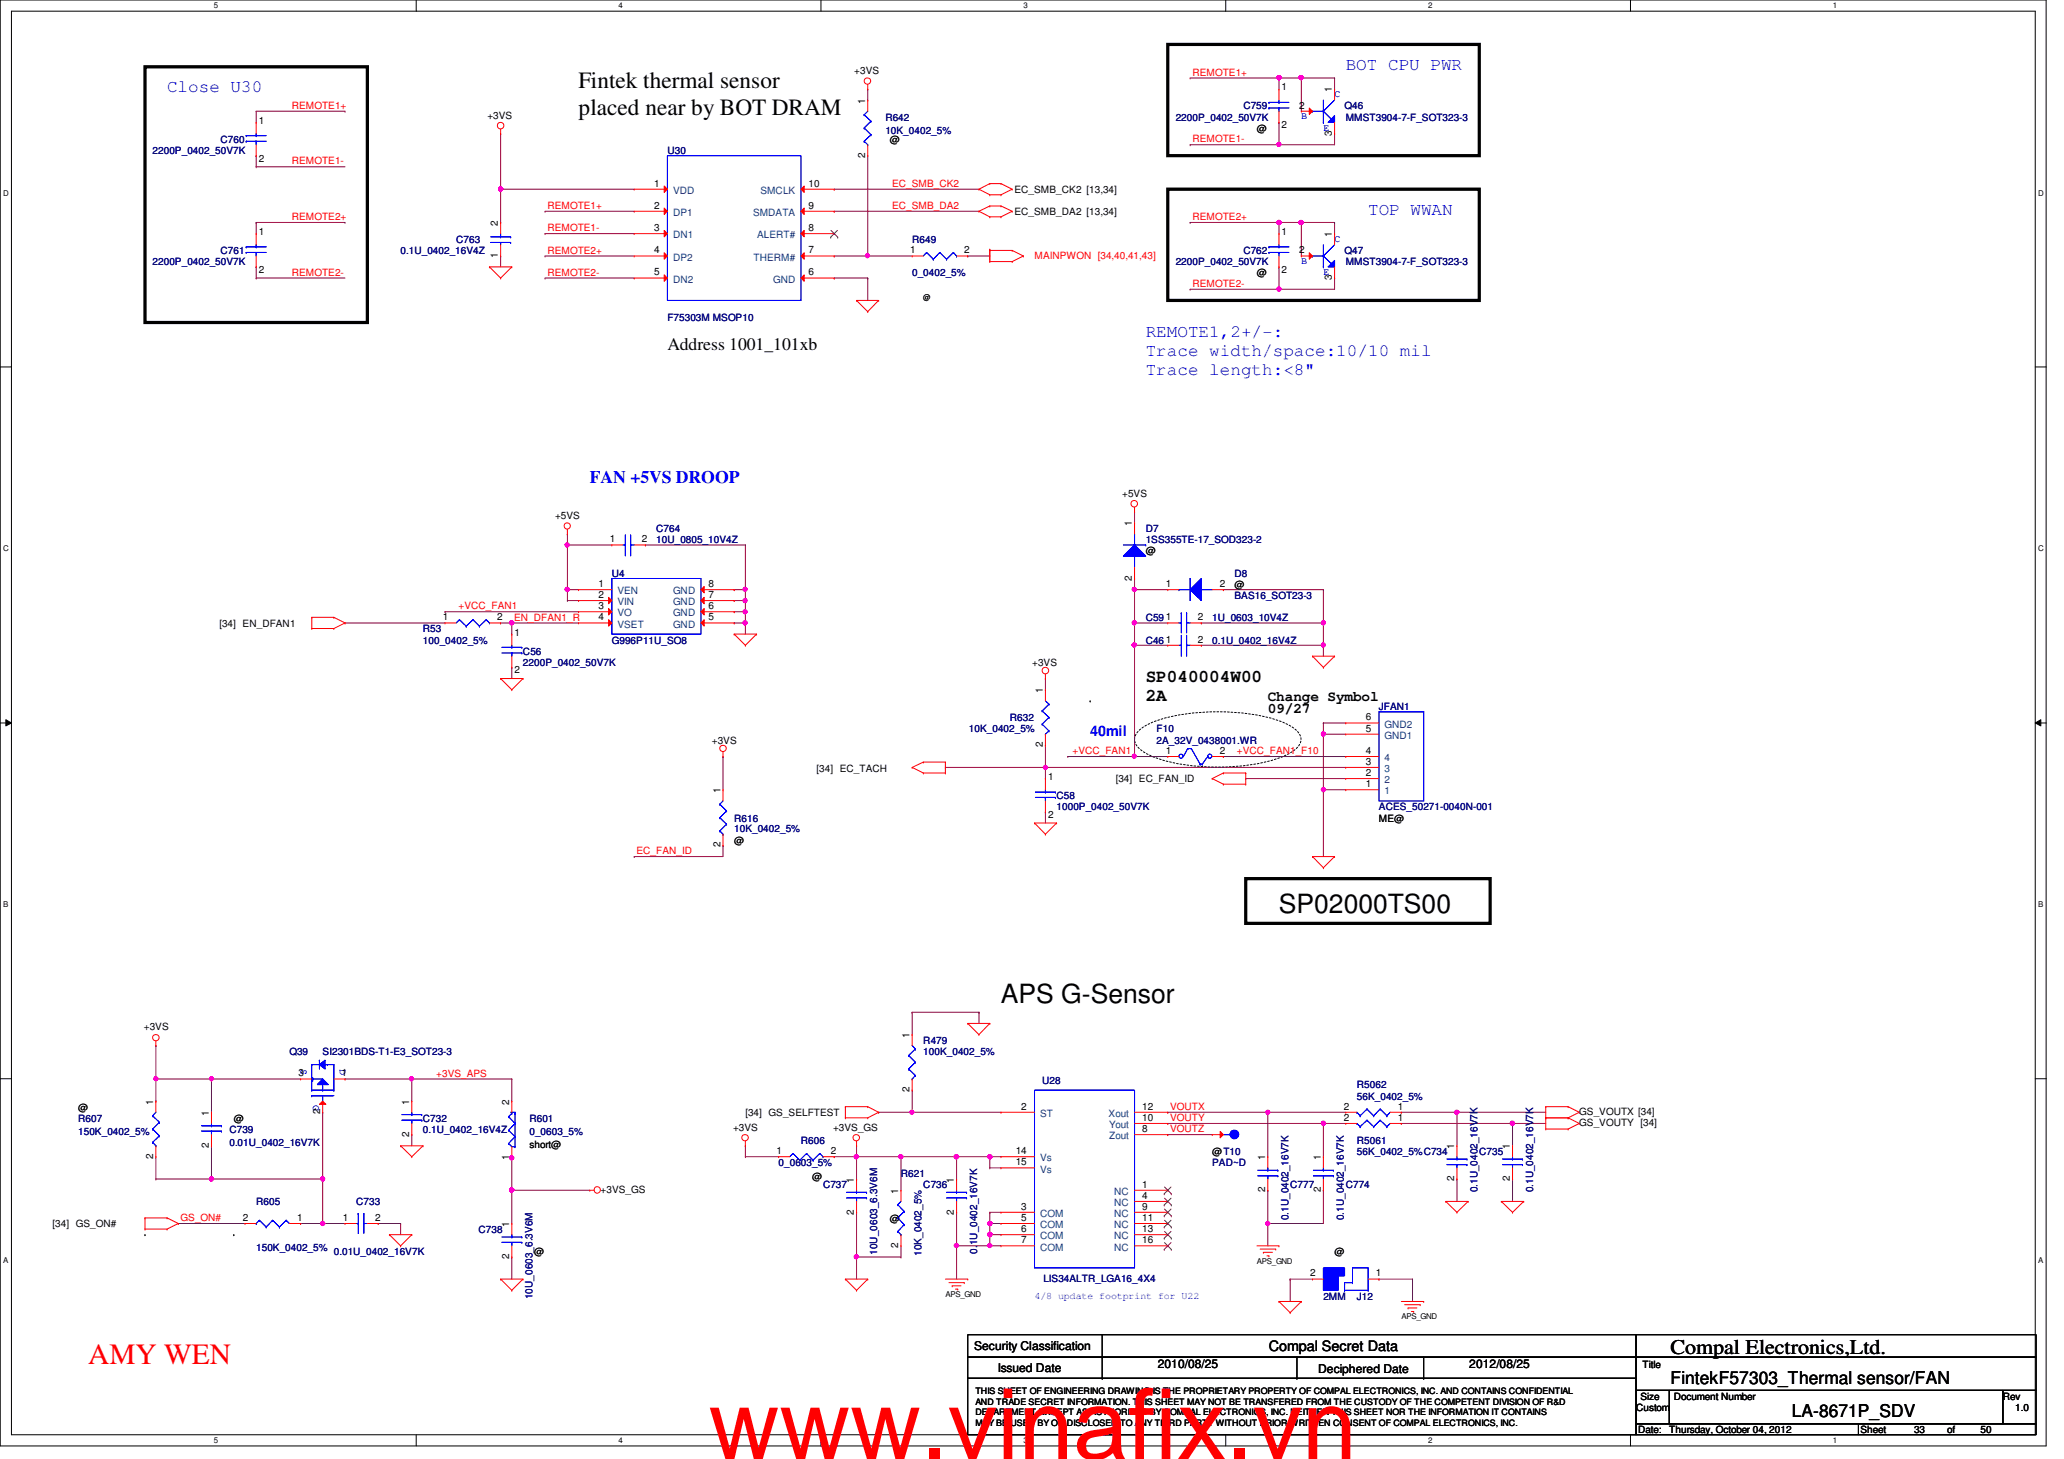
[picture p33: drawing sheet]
<svg xmlns="http://www.w3.org/2000/svg" width="297mm" height="210mm" viewBox="0 0 297 210" stroke-linecap="round" stroke-linejoin="round" font-family="sans-serif">
<defs><g id="words">
<text font-size="14.1" fill="#f00" x="102" y="209.9">www.vinafix.vn</text>
<text font-size="4.2" fill="#f00" x="12.7" y="196.3">AMY WEN</text>
<g font-size="3.8">
<text x="184.1" y="131.4">SP02000TS00</text>
<text x="144.1" y="144.2">APS G-Sensor</text>
</g>
<g font-size="3.3">
<text x="83.3" y="12.6">Fintek thermal sensor</text>
<text x="83.3" y="16.6">placed near by BOT DRAM</text>
</g>
<text font-size="3" x="240.4" y="194.7">Compal Electronics,Ltd.</text>
<g font-size="2.5" fill="#00f">
<text x="193.7" y="10.1">BOT CPU PWR</text>
<text x="24" y="13.3">Close U30</text>
<text x="196.9" y="30.9">TOP WWAN</text>
<text x="164.9" y="48.5">REMOTE1,2+/-:</text>
<text x="164.9" y="51.2">Trace width/space:10/10 mil</text>
<text x="164.9" y="54">Trace length:&lt;8&quot;</text>
<text x="84.9" y="69.6">FAN +5VS DROOP</text>
</g>
<g font-size="2.5">
<text x="96.1" y="50.3">Address 1001_101xb</text>
<text x="164.9" y="98.1">SP040004W00</text>
<text x="164.9" y="100.9">2A</text>
<text x="240.4" y="199.1">FintekF57303_Thermal sensor/FAN</text>
<text x="257.8" y="203.9">LA-8671P_SDV</text>
</g>
<g font-size="2.1">
<text x="182.5" y="100.9">Change Symbol</text>
<text x="182.5" y="102.5">09/27</text>
<text x="182.6" y="194.4">Compal Secret Data</text>
</g>
<text font-size="2.1" fill="#00f" x="156.9" y="105.9">40mil</text>
<g font-size="1.7">
<text x="140.2" y="194.3">Security Classification</text>
<text x="143.6" y="197.3">Issued Date</text>
<text x="166.6" y="196.8">2010/08/25</text>
<text x="189.7" y="197.5">Deciphered Date</text>
<text x="211.5" y="196.8">2012/08/25</text>
</g>
<g font-size="1.4">
<text x="122.9" y="10.6">+3VS</text>
<text x="37.2" y="17.8">1</text>
<text x="70.1" y="17.1">+3VS</text>
<text x="124.5" y="14.9" transform="rotate(-90 124.5 14.9)">1</text>
<text x="184.4" y="13">1</text>
<text x="187" y="15.6">2</text>
<text x="191.7" y="13.3" transform="rotate(-90 191.7 13.3)">1</text>
<text x="37.2" y="23.3">2</text>
<text x="124.5" y="22.7" transform="rotate(-90 124.5 22.7)">2</text>
<text x="128.1" y="20.6">@</text>
<text x="180.9" y="19">@</text>
<text x="184.4" y="18.5">2</text>
<text x="191.7" y="19.5" transform="rotate(-90 191.7 19.5)">3</text>
<text x="94.1" y="26.8">1</text>
<text x="116.4" y="26.8">10</text>
<text x="146" y="27.8">EC_SMB_CK2 [13,34]</text>
<text x="37.2" y="33.8">1</text>
<text x="71.7" y="32.5" transform="rotate(-90 71.7 32.5)">2</text>
<text x="94.1" y="30">2</text>
<text x="94.1" y="33.2">3</text>
<text x="116.4" y="33.2">8</text>
<text x="116.4" y="30">9</text>
<text x="146" y="31">EC_SMB_DA2 [13,34]</text>
<text x="184.4" y="33.8">1</text>
<text x="191.7" y="34.1" transform="rotate(-90 191.7 34.1)">1</text>
<text x="37.2" y="39.3">2</text>
<text x="71.7" y="37.1" transform="rotate(-90 71.7 37.1)">1</text>
<text x="94.1" y="36.4">4</text>
<text x="94.1" y="39.6">5</text>
<text x="116.4" y="39.6">6</text>
<text x="116.4" y="36.4">7</text>
<text x="131" y="36.4">1</text>
<text x="138.8" y="36.4">2</text>
<text x="180.9" y="39.8">@</text>
<text x="184.4" y="39.3">2</text>
<text x="187" y="36.4">2</text>
<text x="191.7" y="40.3" transform="rotate(-90 191.7 40.3)">3</text>
<text x="161.5" y="71.5">+5VS</text>
<text x="79.9" y="74.6">+5VS</text>
<text x="162.9" y="75.7" transform="rotate(-90 162.9 75.7)">1</text>
<text x="87.8" y="78">1</text>
<text x="92.4" y="78">2</text>
<text x="162.9" y="83.5" transform="rotate(-90 162.9 83.5)">2</text>
<text x="164.9" y="79.8">@</text>
<text x="63.8" y="89.2">1</text>
<text x="71.5" y="89.2">2</text>
<text x="86.1" y="84.5">1</text>
<text x="86.1" y="86">2</text>
<text x="86.1" y="87.6">3</text>
<text x="86.1" y="89.2">4</text>
<text x="102" y="89.2">5</text>
<text x="102" y="87.6">6</text>
<text x="102" y="84.5">8</text>
<text x="102" y="86">7</text>
<text x="167.8" y="84.5">1</text>
<text x="172.4" y="89.2">2</text>
<text x="175.6" y="84.5">2</text>
<text x="177.7" y="84.6">@</text>
<text x="31.6" y="90.2">[34] EN_DFAN1</text>
<text x="74" y="91.4">1</text>
<text x="148.5" y="95.8">+3VS</text>
<text x="172.4" y="92.5">2</text>
<text x="74" y="96.9">2</text>
<text x="150.1" y="99.7" transform="rotate(-90 150.1 99.7)">1</text>
<text x="102.4" y="107">+3VS</text>
<text x="150.1" y="107.5" transform="rotate(-90 150.1 107.5)">2</text>
<text x="196.6" y="105.2">5</text>
<text x="196.6" y="103.6">6</text>
<text x="117.5" y="111">[34] EC_TACH</text>
<text x="150.8" y="112.2">1</text>
<text x="160.6" y="112.6">[34] EC_FAN_ID</text>
<text x="167.8" y="108.5">1</text>
<text x="175.6" y="108.5">2</text>
<text x="196.6" y="113.2">1</text>
<text x="196.6" y="111.6">2</text>
<text x="196.6" y="110">3</text>
<text x="196.6" y="108.5">4</text>
<text x="103.7" y="114.1" transform="rotate(-90 103.7 114.1)">1</text>
<text x="150.8" y="117.7">2</text>
<text x="198.5" y="118.2">ME@</text>
<text x="103.7" y="121.9" transform="rotate(-90 103.7 121.9)">2</text>
<text x="105.7" y="121.4">@</text>
<text x="20.7" y="148.3">+3VS</text>
<text x="130.9" y="149.3" transform="rotate(-90 130.9 149.3)">1</text>
<text x="43" y="154.9">3</text>
<text x="49.1" y="154.9">1</text>
<text x="11.3" y="159.8">@</text>
<text x="22.1" y="158.9" transform="rotate(-90 22.1 158.9)">1</text>
<text x="30.1" y="160.5" transform="rotate(-90 30.1 160.5)">1</text>
<text x="33.7" y="161.4">@</text>
<text x="46.1" y="160.3" transform="rotate(-90 46.1 160.3)">2</text>
<text x="58.9" y="158.9" transform="rotate(-90 58.9 158.9)">1</text>
<text x="73.3" y="158.9" transform="rotate(-90 73.3 158.9)">2</text>
<text x="107.3" y="160.6">[34] GS_SELFTEST</text>
<text x="130.9" y="157.1" transform="rotate(-90 130.9 157.1)">2</text>
<text x="147" y="159.6">2</text>
<text x="164.4" y="161.2">10</text>
<text x="164.4" y="159.6">12</text>
<text x="193.4" y="159.6">2</text>
<text x="193.4" y="161.2">2</text>
<text x="201.2" y="159.6">1</text>
<text x="201.2" y="161.2">1</text>
<text x="227.3" y="160.4">GS_VOUTX [34]</text>
<text x="22.1" y="166.8" transform="rotate(-90 22.1 166.8)">2</text>
<text x="30.1" y="165.1" transform="rotate(-90 30.1 165.1)">2</text>
<text x="58.9" y="163.5" transform="rotate(-90 58.9 163.5)">2</text>
<text x="73.3" y="166.9" transform="rotate(-90 73.3 166.9)">1</text>
<text x="76.2" y="165.2">short@</text>
<text x="105.5" y="162.6">+3VS</text>
<text x="111.8" y="166">1</text>
<text x="119.5" y="166">2</text>
<text x="119.9" y="162.6">+3VS_GS</text>
<text x="146.2" y="166">14</text>
<text x="146.2" y="167.6">15</text>
<text x="164.4" y="162.9">8</text>
<text x="174.5" y="166.2">@T10</text>
<text x="182.1" y="166.9" transform="rotate(-90 182.1 166.9)">1</text>
<text x="190.1" y="166.9" transform="rotate(-90 190.1 166.9)">1</text>
<text x="209.3" y="165.3" transform="rotate(-90 209.3 165.3)">1</text>
<text x="217.3" y="165.3" transform="rotate(-90 217.3 165.3)">1</text>
<text x="227.3" y="162">GS_VOUTY [34]</text>
<text x="86.4" y="171.6">+3VS_GS</text>
<text x="116.9" y="169.7">@</text>
<text x="122.9" y="170.1" transform="rotate(-90 122.9 170.1)">1</text>
<text x="129.3" y="171.7" transform="rotate(-90 129.3 171.7)">1</text>
<text x="137.3" y="170.1" transform="rotate(-90 137.3 170.1)">1</text>
<text x="164.4" y="170.9">1</text>
<text x="164.4" y="172.5">4</text>
<text x="182.1" y="171.5" transform="rotate(-90 182.1 171.5)">2</text>
<text x="190.1" y="171.5" transform="rotate(-90 190.1 171.5)">2</text>
<text x="209.3" y="169.9" transform="rotate(-90 209.3 169.9)">2</text>
<text x="217.3" y="169.9" transform="rotate(-90 217.3 169.9)">2</text>
<text x="7.6" y="176.6">[34] GS_ON#</text>
<text x="35" y="175.6">2</text>
<text x="42.8" y="175.6">1</text>
<text x="49.4" y="175.6">1</text>
<text x="54" y="175.6">2</text>
<text x="73.3" y="176.5" transform="rotate(-90 73.3 176.5)">1</text>
<text x="122.9" y="174.8" transform="rotate(-90 122.9 174.8)">2</text>
<text x="128.1" y="175.8">@</text>
<text x="129.3" y="179.5" transform="rotate(-90 129.3 179.5)">2</text>
<text x="137.3" y="174.8" transform="rotate(-90 137.3 174.8)">2</text>
<text x="147" y="174">3</text>
<text x="147" y="175.6">5</text>
<text x="147" y="177.2">6</text>
<text x="147" y="178.9">7</text>
<text x="164.4" y="174">9</text>
<text x="164.4" y="175.6">11</text>
<text x="164.4" y="177.2">13</text>
<text x="164.4" y="178.9">16</text>
<text x="73.3" y="181.1" transform="rotate(-90 73.3 181.1)">2</text>
<text x="76.9" y="180.6">@</text>
<text x="188.5" y="183.6">2</text>
<text x="192.1" y="180.6">@</text>
<text x="198" y="183.6">1</text>
<text x="236.4" y="196.8">Title</text>
<text x="235.5" y="203">Custom</text>
<text x="236.1" y="201.4">Size</text>
<text x="240.9" y="201.4">Document Number</text>
<text x="288.2" y="201.4">Rev</text>
<text x="290" y="203">1.0</text>
<text x="235.8" y="206.2">Date:</text>
<text x="240.2" y="206.2">Thursday, October 04, 2012</text>
<text x="267.8" y="206.2">Sheet</text>
<text x="275.5" y="206.2">33</text>
<text x="280.2" y="206.2">of</text>
<text x="285" y="206.2">50</text>
</g>
<g font-size="1.4" fill="#f00">
<text x="171.6" y="10.9">REMOTE1+</text>
<text x="42" y="15.7">REMOTE1+</text>
<text x="42" y="23.7">REMOTE1-</text>
<text x="171.6" y="20.5">REMOTE1-</text>
<text x="128.4" y="26.9">EC_SMB_CK2</text>
<text x="42" y="31.7">REMOTE2+</text>
<text x="78.8" y="30.1">REMOTE1+</text>
<text x="78.8" y="33.3">REMOTE1-</text>
<text x="128.4" y="30.1">EC_SMB_DA2</text>
<text x="171.6" y="31.7">REMOTE2+</text>
<text x="42" y="39.7">REMOTE2-</text>
<text x="78.8" y="36.5">REMOTE2+</text>
<text x="78.8" y="39.7">REMOTE2-</text>
<text x="148.9" y="37.2">MAINPWON [34,40,41,43]</text>
<text x="171.6" y="41.3">REMOTE2-</text>
<text x="66" y="87.7">+VCC_FAN1</text>
<text x="74" y="89.3">EN_DFAN1_R</text>
<text x="154.3" y="108.5">+VCC_FAN1</text>
<text x="178" y="108.5">+VCC_FAN1_F10</text>
<text x="91.6" y="122.9">EC_FAN_ID</text>
<text x="62.8" y="154.9">+3VS_APS</text>
<text x="168.4" y="159.7">VOUTX</text>
<text x="168.4" y="161.3">VOUTY</text>
<text x="168.4" y="162.9">VOUTZ</text>
<text x="26" y="175.7">GS_ON#</text>
</g>
<g font-size="1.4" fill="#000080">
<text x="127.4" y="17.4">R642</text>
<text x="169.2" y="17.4">2200P_0402_50V7K</text>
<text x="178.9" y="15.7">C759</text>
<text x="193.5" y="15.7">Q46</text>
<text x="193.7" y="17.4">MMST3904-7-F_SOT323-3</text>
<text x="22" y="22.2">2200P_0402_50V7K</text>
<text x="31.7" y="20.6">C760</text>
<text x="96.1" y="22.2">U30</text>
<text x="127.4" y="19.3">10K_0402_5%</text>
<text x="65.7" y="35">C763</text>
<text x="131.3" y="35">R649</text>
<text x="22" y="38.2">2200P_0402_50V7K</text>
<text x="31.7" y="36.6">C761</text>
<text x="57.7" y="36.6">0.1U_0402_16V4Z</text>
<text x="131.3" y="39.8">0_0402_5%</text>
<text x="169.2" y="38.2">2200P_0402_50V7K</text>
<text x="178.9" y="36.6">C762</text>
<text x="193.5" y="36.6">Q47</text>
<text x="193.7" y="38.2">MMST3904-7-F_SOT323-3</text>
<text x="96.1" y="46.2">F75303M MSOP10</text>
<text x="94.4" y="76.6">C764</text>
<text x="164.9" y="76.6">D7</text>
<text x="88" y="83">U4</text>
<text x="94.4" y="78.2">10U_0805_10V4Z</text>
<text x="164.9" y="78.2">1SS355TE-17_SOD323-2</text>
<text x="177.7" y="83">D8</text>
<text x="164.9" y="89.4">C591</text>
<text x="174.5" y="89.4">1U_0603_10V4Z</text>
<text x="177.7" y="86.2">BAS16_SOT23-3</text>
<text x="60.9" y="91">R53</text>
<text x="60.9" y="92.6">100_0402_5%</text>
<text x="75.3" y="94.2">C56</text>
<text x="75.3" y="95.8">2200P_0402_50V7K</text>
<text x="88" y="92.6">G996P11U_SO8</text>
<text x="164.9" y="92.6">C461</text>
<text x="174.5" y="92.6">0.1U_0402_16V4Z</text>
<text x="139.4" y="105.4">10K_0402_5%</text>
<text x="145.3" y="103.8">R632</text>
<text x="166.5" y="105.4">F10</text>
<text x="166.5" y="107">2A_32V_0438001.WR</text>
<text x="198.5" y="102.2">JFAN1</text>
<text x="105.7" y="118.2">R616</text>
<text x="105.7" y="119.8">10K_0402_5%</text>
<text x="152.1" y="115">C58</text>
<text x="152.1" y="116.6">1000P_0402_50V7K</text>
<text x="198.5" y="116.6">ACES_50271-0040N-001</text>
<text x="41.7" y="151.8">Q39</text>
<text x="46.4" y="151.8">SI2301BDS-T1-E3_SOT23-3</text>
<text x="132.9" y="150.2">R479</text>
<text x="132.9" y="151.8">100K_0402_5%</text>
<text x="150" y="156">U28</text>
<text x="11.3" y="161.4">R607</text>
<text x="60.9" y="161.4">C732</text>
<text x="76.2" y="161.4">R601</text>
<text x="195.3" y="156.6">R5062</text>
<text x="195.3" y="158.2">56K_0402_5%</text>
<text x="11.3" y="163.3">150K_0402_5%</text>
<text x="33" y="163">C739</text>
<text x="33" y="164.9">0.01U_0402_16V7K</text>
<text x="60.9" y="163">0.1U_0402_16V4Z</text>
<text x="76.2" y="163.3">0_0603_5%</text>
<text x="112.1" y="167.8">0_0603_5%</text>
<text x="115.3" y="164.6">R606</text>
<text x="174.5" y="167.8">PAD~D</text>
<text x="195.3" y="164.6">R5061</text>
<text x="195.3" y="166.2">56K_0402_5%C734</text>
<text x="212.9" y="166.2">C735</text>
<text x="36.9" y="173.4">R605</text>
<text x="51.3" y="173.4">C733</text>
<text x="118.4" y="171">C737</text>
<text x="129.7" y="169.4">R621</text>
<text x="132.9" y="171">C736</text>
<text x="185.7" y="171">C777</text>
<text x="193.7" y="171">C774</text>
<text x="212.6" y="171.5" transform="rotate(-90 212.6 171.5)">0.1U_0402_16V7K</text>
<text x="220.6" y="171.5" transform="rotate(-90 220.6 171.5)">0.1U_0402_16V7K</text>
<text x="36.9" y="180">150K_0402_5%</text>
<text x="68.9" y="177.4">C738</text>
<text x="185.4" y="175.6" transform="rotate(-90 185.4 175.6)">0.1U_0402_16V7K</text>
<text x="193.4" y="175.6" transform="rotate(-90 193.4 175.6)">0.1U_0402_16V7K</text>
<text x="48" y="180.6">0.01U_0402_16V7K</text>
<text x="126.2" y="180.5" transform="rotate(-90 126.2 180.5)">10U_0603_6.3V6M</text>
<text x="132.6" y="180.7" transform="rotate(-90 132.6 180.7)">10K_0402_5%</text>
<text x="140.6" y="180.3" transform="rotate(-90 140.6 180.3)">0.1U_0402_16V7K</text>
<text x="150.2" y="184.4">LIS34ALTR_LGA16_4X4</text>
<text x="76.6" y="186.9" transform="rotate(-90 76.6 186.9)">10U_0603_6.3V6M</text>
<text x="190.5" y="187">2MM</text>
<text x="195.3" y="187">J12</text>
</g>
<g font-size="1.4" fill="#00f">
<text x="187.3" y="17.2">B</text>
<text x="192.1" y="14">C</text>
<text x="190.5" y="18.8">E</text>
<text x="192.1" y="34.8">C</text>
<text x="187.3" y="38">B</text>
<text x="190.5" y="39.6">E</text>
<text x="43.3" y="153.8" transform="rotate(90 43.3 153.8)">S</text>
<text x="48.9" y="153.8" transform="rotate(90 48.9 153.8)">D</text>
<text x="45.1" y="158.9" transform="rotate(90 45.1 158.9)">G</text>
<text x="148.9" y="186.8">4/8 update footprint for U22</text>
</g>
<g font-size="1.4" fill="#004080">
<text x="96.9" y="27.9">VDD</text>
<text x="109.4" y="27.9">SMCLK</text>
<text x="96.9" y="31.1">DP1</text>
<text x="96.9" y="34.3">DN1</text>
<text x="108.4" y="31.1">SMDATA</text>
<text x="109" y="34.3">ALERT#</text>
<text x="96.9" y="37.5">DP2</text>
<text x="96.9" y="40.7">DN2</text>
<text x="108.5" y="37.5">THERM#</text>
<text x="111.2" y="40.7">GND</text>
<text x="88.9" y="85.5">VEN</text>
<text x="88.9" y="87.1">VIN</text>
<text x="88.9" y="88.7">VO</text>
<text x="96.9" y="88.7">GND</text>
<text x="96.9" y="85.5">GND</text>
<text x="96.9" y="87.1">GND</text>
<text x="88.9" y="90.3">VSET</text>
<text x="96.9" y="90.3">GND</text>
<text x="199.3" y="106.3">GND1</text>
<text x="199.3" y="104.7">GND2</text>
<text x="199.3" y="112.7">2</text>
<text x="199.3" y="111.1">3</text>
<text x="199.3" y="109.5">4</text>
<text x="199.3" y="114.3">1</text>
<text x="149.7" y="160.7">ST</text>
<text x="159.6" y="160.7">Xout</text>
<text x="149.7" y="167.1">Vs</text>
<text x="159.6" y="163.9">Zout</text>
<text x="159.6" y="162.3">Yout</text>
<text x="149.7" y="168.7">Vs</text>
<text x="160.4" y="171.9">NC</text>
<text x="160.4" y="173.5">NC</text>
<text x="149.7" y="175.1">COM</text>
<text x="149.7" y="176.7">COM</text>
<text x="149.7" y="178.3">COM</text>
<text x="149.7" y="179.9">COM</text>
<text x="160.4" y="175.1">NC</text>
<text x="160.4" y="176.7">NC</text>
<text x="160.4" y="178.3">NC</text>
<text x="160.4" y="179.9">NC</text>
</g>
<g font-size="1.3">
<text x="140.4" y="200.6">THIS SHEET OF ENGINEERING DRAWING IS THE PROPRIETARY PROPERTY OF COMPAL ELECTRONICS, INC. AND CONTAINS CONFIDENTIAL</text>
<text x="140.4" y="202.1">AND TRADE SECRET INFORMATION. THIS SHEET MAY NOT BE TRANSFERED FROM THE CUSTODY OF THE COMPETENT DIVISION OF R&amp;D</text>
<text x="140.4" y="203.6">DEPARTMENT EXCEPT AS AUTHORIZED BY COMPAL ELECTRONICS, INC. NEITHER THIS SHEET NOR THE INFORMATION IT CONTAINS</text>
<text x="140.4" y="205.1">MAY BE USED BY OR DISCLOSED TO ANY THIRD PARTY WITHOUT PRIOR WRITTEN CONSENT OF COMPAL ELECTRONICS, INC.</text>
</g>
<g font-size="1.1">
<text x="30.8" y="1.1">5</text>
<text x="89" y="1.1">4</text>
<text x="147.3" y="1.1">3</text>
<text x="205.5" y="1.1">2</text>
<text x="263.8" y="1.1">1</text>
<text x=".5" y="28.2">D</text>
<text x="293.3" y="28.2">D</text>
<text x="132.9" y="43.2">@</text>
<text x=".5" y="79.3">C</text>
<text x="293.3" y="79.3">C</text>
<text x=".5" y="130.6">B</text>
<text x="293.3" y="130.6">B</text>
<text x=".5" y="181.7">A</text>
<text x="180.9" y="181.8">APS_GND</text>
<text x="293.3" y="181.7">A</text>
<text x="136.1" y="186.6">APS_GND</text>
<text x="201.7" y="189.8">APS_GND</text>
<text x="30.8" y="207.6">5</text>
<text x="89" y="207.6">4</text>
<text x="147.3" y="207.6">3</text>
<text x="205.5" y="207.6">2</text>
<text x="263.8" y="207.6">1</text>
</g>
</g></defs>
<path d="M0 0h294.5v208h-294.5zM1.6 1.6h291.3v204.8h-291.3z" fill="none" stroke="#000" stroke-width=".14"/>
<g fill="#fff">
<path d="M30.8 .2h.6v1.2h-.6z"/>
<path d="M30.8 206.6h.6v1.2h-.6z"/>
</g>
<path d="M59.9 0v1.6M59.9 206.4v1.6" fill="none" stroke="#000" stroke-width=".14"/>
<g fill="#fff">
<path d="M89 .2h.6v1.2h-.6z"/>
<path d="M89 206.6h.6v1.2h-.6z"/>
</g>
<path d="M118.1 0v1.6M118.1 206.4v1.6" fill="none" stroke="#000" stroke-width=".14"/>
<g fill="#fff">
<path d="M147.3 .2h.6v1.2h-.6z"/>
<path d="M147.3 206.6h.6v1.2h-.6z"/>
</g>
<path d="M176.4 0v1.6M176.4 206.4v1.6" fill="none" stroke="#000" stroke-width=".14"/>
<g fill="#fff">
<path d="M205.5 .2h.6v1.2h-.6z"/>
<path d="M205.5 206.6h.6v1.2h-.6z"/>
</g>
<path d="M234.6 0v1.6M234.6 206.4v1.6" fill="none" stroke="#000" stroke-width=".14"/>
<g fill="#fff">
<path d="M263.8 .2h.6v1.2h-.6z"/>
<path d="M263.8 206.6h.6v1.2h-.6z"/>
<path d="M.5 27.2h.7v1.2h-.7z"/>
<path d="M293.3 27.2h.8v1.2h-.8z"/>
<path d="M.5 78.4h.7v1.1h-.7z"/>
<path d="M293.3 78.4h.8v1.1h-.8z"/>
</g>
<path d="M0 52.8h1.6M292.9 52.8h1.6" fill="none" stroke="#000" stroke-width=".14"/>
<g fill="#fff">
<path d="M.5 129.6h.7v1.2h-.7z"/>
<path d="M293.3 129.6h.7v1.2h-.7z"/>
</g>
<path d="M0 104h1.6M.8 103.5l.8 .5-.8 .4zM292.9 104l.8-.5v.9zM292.9 104h1.6" fill="none" stroke="#000" stroke-width=".14"/>
<path d="M.8 103.5l.8 .5-.8 .4zM292.9 104l.8-.5v.9z" fill="#000"/>
<g fill="#fff">
<path d="M.5 180.8h.7v1.1h-.7z"/>
<path d="M293.3 180.8h.7v1.1h-.7z"/>
</g>
<path d="M156.9 100.8h.1M0 155.2h1.6M292.9 155.2h1.6M20.9 177.6h.1M33.7 177.6h.1" fill="none" stroke="#000" stroke-width=".14"/>
<path d="M20.9 9.6h32v36.8h-32zM168.1 6.4h44.8v16h-44.8zM168.1 27.2h44.8v16h-44.8zM179.3 126.4h35.2v6.4h-35.2z" fill="none" stroke="#000" stroke-width=".47"/>
<path d="M163.7 105.3a10 10 0 0 1 5.5-2.4 32 32 0 0 1 14.5 .7 6.9 6.9 0 0 1 3.1 1.7 1.64 1.64 0 0 1-.5 2.6 14.4 14.4 0 0 1-6.4 2.1 29.4 29.4 0 0 1-14.1-1.2 4.3 4.3 0 0 1-2.4-1.9l-.1-.5 .1-.6z" fill="none" stroke="#000" stroke-width=".14" stroke-dasharray=".3 .3"/>
<path d="M124.9 12.8h.1M124.9 12.8v1.6M72 27.2h.1M72 27.2h19.3" fill="none" stroke="#800040" stroke-width=".14"/>
<circle cx="72" cy="27.2" r=".3" fill="#f0f"/>
<circle cx="72" cy="27.2" r=".3" fill="none" stroke="#f0f" stroke-width=".14"/>
<path d="M72 32h.1M72 27.2v4.8" fill="none" stroke="#800040" stroke-width=".14"/>
<circle cx="72" cy="27.2" r=".3" fill="#f0f"/>
<circle cx="72" cy="27.2" r=".3" fill="none" stroke="#f0f" stroke-width=".14"/>
<path d="M72 19.2h.1M72 19.2v8" fill="none" stroke="#800040" stroke-width=".14"/>
<circle cx="72" cy="27.2" r=".3" fill="#f0f"/>
<circle cx="72" cy="27.2" r=".3" fill="none" stroke="#f0f" stroke-width=".14"/>
<path d="M22.4 150.4h.1M22.4 150.4v4.8M30.4 155.2h.1M30.4 155.2h12.9M107.3 166.4h.1M107.3 164.8h.1M107.3 166.4h4.8M107.3 164.8v1.6M123.3 164.8h.1M123.3 164.8v1.6" fill="none" stroke="#800040" stroke-width=".14"/>
<circle cx="123.2" cy="166.4" r=".3" fill="#f0f"/>
<circle cx="123.2" cy="166.4" r=".3" fill="none" stroke="#f0f" stroke-width=".14"/>
<path d="M142.4 168h.1M142.4 166.4h.1M142.4 168h1.7M142.4 166.4v1.6" fill="none" stroke="#800040" stroke-width=".14"/>
<circle cx="142.4" cy="166.4" r=".3" fill="#f0f"/>
<circle cx="142.4" cy="166.4" r=".3" fill="none" stroke="#f0f" stroke-width=".14"/>
<path d="M137.7 166.4h.1M137.7 166.4h4.7" fill="none" stroke="#800040" stroke-width=".14"/>
<circle cx="142.4" cy="166.4" r=".3" fill="#f0f"/>
<circle cx="142.4" cy="166.4" r=".3" fill="none" stroke="#f0f" stroke-width=".14"/>
<circle cx="137.7" cy="166.4" r=".31" fill="#f0f"/>
<circle cx="137.7" cy="166.4" r=".31" fill="none" stroke="#f0f" stroke-width=".14"/>
<path d="M123.3 166.4h.1M123.3 166.4v3.2M142.4 166.4h.1M142.4 166.4h1.7" fill="none" stroke="#800040" stroke-width=".14"/>
<circle cx="142.4" cy="166.4" r=".3" fill="#f0f"/>
<circle cx="142.4" cy="166.4" r=".3" fill="none" stroke="#f0f" stroke-width=".14"/>
<path d="M137.7 166.4h.1M137.7 166.4v3.2" fill="none" stroke="#800040" stroke-width=".14"/>
<circle cx="137.7" cy="166.4" r=".31" fill="#f0f"/>
<circle cx="137.7" cy="166.4" r=".31" fill="none" stroke="#f0f" stroke-width=".14"/>
<path d="M73.7 171.2h.1M73.7 171.2h11.2" fill="none" stroke="#800040" stroke-width=".14"/>
<circle cx="73.6" cy="171.2" r=".31" fill="#f0f"/>
<circle cx="73.6" cy="171.2" r=".31" fill="none" stroke="#f0f" stroke-width=".14"/>
<path d="M73.7 171.2h.1M73.7 166.6h.1M73.7 166.6v9.4" fill="none" stroke="#800040" stroke-width=".14"/>
<circle cx="73.6" cy="171.2" r=".31" fill="#f0f"/>
<circle cx="73.6" cy="171.2" r=".31" fill="none" stroke="#f0f" stroke-width=".14"/>
<circle cx="73.6" cy="166.6" r=".31" fill="#f0f"/>
<circle cx="73.6" cy="166.6" r=".31" fill="none" stroke="#f0f" stroke-width=".14"/>
<g fill="none" stroke="#800040" stroke-width=".14">
<path d="M72 36.8h.1M72 36.8v1.6M120.1 27.2h.1M120.1 30.4h.1M120.1 27.2h20.8M120.1 30.4h20.8M120.1 40h.1M120.1 40h4.8M124.9 40h.1M124.9 40v3.2M137.7 174.4h.1M137.7 174.4v4.8"/>
<path d="M209.7 169.6h.1M209.7 169.6v3.2M217.7 169.6h.1M217.7 169.6v3.2"/>
</g>
<circle cx="137.7" cy="179.2" r=".31" fill="#f0f"/>
<circle cx="137.7" cy="179.2" r=".31" fill="none" stroke="#f0f" stroke-width=".14"/>
<path d="M142.4 177.6h.1M142.4 177.6h1.7" fill="none" stroke="#800040" stroke-width=".14"/>
<circle cx="142.4" cy="177.6" r=".31" fill="#f0f"/>
<circle cx="142.4" cy="177.6" r=".31" fill="none" stroke="#f0f" stroke-width=".14"/>
<path d="M142.4 176h.1M142.4 176v1.6" fill="none" stroke="#800040" stroke-width=".14"/>
<circle cx="142.4" cy="177.6" r=".31" fill="#f0f"/>
<circle cx="142.4" cy="177.6" r=".31" fill="none" stroke="#f0f" stroke-width=".14"/>
<circle cx="142.4" cy="176" r=".3" fill="#f0f"/>
<circle cx="142.4" cy="176" r=".3" fill="none" stroke="#f0f" stroke-width=".14"/>
<path d="M142.4 174.4h.1M142.4 174.4v1.6" fill="none" stroke="#800040" stroke-width=".14"/>
<circle cx="142.4" cy="176" r=".3" fill="#f0f"/>
<circle cx="142.4" cy="176" r=".3" fill="none" stroke="#f0f" stroke-width=".14"/>
<path d="M142.4 174.4h.1M142.4 179.2h.1M142.4 176h.1M142.4 174.4h1.7M142.4 179.2h1.7M142.4 176h1.7" fill="none" stroke="#800040" stroke-width=".14"/>
<circle cx="142.4" cy="176" r=".3" fill="#f0f"/>
<circle cx="142.4" cy="176" r=".3" fill="none" stroke="#f0f" stroke-width=".14"/>
<path d="M142.4 177.6h.1M142.4 177.6v1.6" fill="none" stroke="#800040" stroke-width=".14"/>
<circle cx="142.4" cy="179.2" r=".3" fill="#f0f"/>
<circle cx="142.4" cy="179.2" r=".3" fill="none" stroke="#f0f" stroke-width=".14"/>
<circle cx="142.4" cy="177.6" r=".31" fill="#f0f"/>
<circle cx="142.4" cy="177.6" r=".31" fill="none" stroke="#f0f" stroke-width=".14"/>
<g fill="none" stroke="#800040" stroke-width=".14">
<path d="M25.7 176h.1M25.7 176h9.6M54.4 176h.1M54.4 176h3.3M57.7 176h.1M57.7 176v1.6M59.3 163.2h.1M59.3 163.2v1.6M131.3 160h.1M131.3 160h12.8M209.7 160h.1M209.7 160h12.8"/>
<path d="M209.7 160v4.8M73.7 180.8h.1M73.7 180.8v3.2"/>
</g>
<circle cx="209.7" cy="160" r=".31" fill="#f0f"/>
<circle cx="209.7" cy="160" r=".31" fill="none" stroke="#f0f" stroke-width=".14"/>
<path d="M217.7 161.6h.1M217.7 161.6v3.2M217.7 161.6h4.8" fill="none" stroke="#800040" stroke-width=".14"/>
<circle cx="217.6" cy="161.6" r=".32" fill="#f0f"/>
<circle cx="217.6" cy="161.6" r=".32" fill="none" stroke="#f0f" stroke-width=".14"/>
<path d="M124.9 36.8h.1M124.9 22.4v14.4" fill="none" stroke="#800040" stroke-width=".14"/>
<circle cx="124.8" cy="36.8" r=".3" fill="#f0f"/>
<circle cx="124.8" cy="36.8" r=".3" fill="none" stroke="#f0f" stroke-width=".14"/>
<path d="M120.1 36.8h.1M120.1 36.8h4.8M59.3 155.2h.1M59.3 155.2h14.4M73.7 155.2h.1M73.7 155.2v3.2" fill="none" stroke="#800040" stroke-width=".14"/>
<circle cx="59.2" cy="155.2" r=".3" fill="#f0f"/>
<circle cx="59.2" cy="155.2" r=".3" fill="none" stroke="#f0f" stroke-width=".14"/>
<path d="M49.7 155.2h.1M49.7 155.2h9.6M59.3 155.2h.1M59.3 155.2v3.2" fill="none" stroke="#800040" stroke-width=".14"/>
<circle cx="59.2" cy="155.2" r=".3" fill="#f0f"/>
<circle cx="59.2" cy="155.2" r=".3" fill="none" stroke="#f0f" stroke-width=".14"/>
<path d="M43.3 176h.1M46.4 169.6h.1M46.4 169.6v6.4h-3.1" fill="none" stroke="#800040" stroke-width=".14"/>
<circle cx="46.4" cy="176" r=".3" fill="#f0f"/>
<circle cx="46.4" cy="176" r=".3" fill="none" stroke="#f0f" stroke-width=".14"/>
<path d="M46.4 176h.1M46.4 176h3.3" fill="none" stroke="#800040" stroke-width=".14"/>
<circle cx="46.4" cy="176" r=".3" fill="#f0f"/>
<circle cx="46.4" cy="176" r=".3" fill="none" stroke="#f0f" stroke-width=".14"/>
<path d="M187.3 11.2h.1M187.3 11.2h4.8M192.1 11.2h.1M192.1 11.2v1.6" fill="none" stroke="#800040" stroke-width=".14"/>
<circle cx="187.2" cy="11.2" r=".3" fill="#f0f"/>
<circle cx="187.2" cy="11.2" r=".3" fill="none" stroke="#f0f" stroke-width=".14"/>
<path d="M184.1 11.2h.1M184.1 11.2v1.6M187.3 11.2h.1M187.3 11.2v4.8" fill="none" stroke="#800040" stroke-width=".14"/>
<circle cx="184.1" cy="11.2" r=".3" fill="#f0f"/>
<circle cx="184.1" cy="11.2" r=".3" fill="none" stroke="#f0f" stroke-width=".14"/>
<path d="M171.3 11.2h.1M171.3 11.2h12.8" fill="none" stroke="#800040" stroke-width=".14"/>
<circle cx="184.1" cy="11.2" r=".3" fill="#f0f"/>
<circle cx="184.1" cy="11.2" r=".3" fill="none" stroke="#f0f" stroke-width=".14"/>
<path d="M184.1 11.2h3.2M187.3 11.2h.1" fill="none" stroke="#800040" stroke-width=".14"/>
<circle cx="184.1" cy="11.2" r=".3" fill="#f0f"/>
<circle cx="184.1" cy="11.2" r=".3" fill="none" stroke="#f0f" stroke-width=".14"/>
<circle cx="187.2" cy="11.2" r=".3" fill="#f0f"/>
<circle cx="187.2" cy="11.2" r=".3" fill="none" stroke="#f0f" stroke-width=".14"/>
<g fill="none" stroke="#800040" stroke-width=".14">
<path d="M36.9 16h.1M36.9 16v1.6M36.9 16h12.8M49.7 16h.1M184.1 17.6h.1M184.1 17.6v3.2M192.1 19.2h.1M192.1 19.2v1.6h-20.8M36.9 24h.1M36.9 22.4h.1M36.9 22.4v1.6M36.9 24h12.8"/>
<path d="M78.4 30.4h.1M78.4 33.6h.1M78.4 30.4h12.9M78.4 33.6h12.9M171.3 20.8h.1M184.1 20.8h.1"/>
</g>
<circle cx="184.1" cy="20.8" r=".3" fill="#f0f"/>
<circle cx="184.1" cy="20.8" r=".3" fill="none" stroke="#f0f" stroke-width=".14"/>
<path d="M187.3 32h.1M187.3 32h4.8M192.1 32h.1M192.1 32v1.6" fill="none" stroke="#800040" stroke-width=".14"/>
<circle cx="187.2" cy="32" r=".3" fill="#f0f"/>
<circle cx="187.2" cy="32" r=".3" fill="none" stroke="#f0f" stroke-width=".14"/>
<path d="M184.1 32h.1M184.1 32v1.6M187.3 32h.1M187.3 32v4.8" fill="none" stroke="#800040" stroke-width=".14"/>
<circle cx="184.1" cy="32" r=".3" fill="#f0f"/>
<circle cx="184.1" cy="32" r=".3" fill="none" stroke="#f0f" stroke-width=".14"/>
<path d="M184.1 32h.1M184.1 32h3.2" fill="none" stroke="#800040" stroke-width=".14"/>
<circle cx="187.2" cy="32" r=".3" fill="#f0f"/>
<circle cx="187.2" cy="32" r=".3" fill="none" stroke="#f0f" stroke-width=".14"/>
<circle cx="184.1" cy="32" r=".3" fill="#f0f"/>
<circle cx="184.1" cy="32" r=".3" fill="none" stroke="#f0f" stroke-width=".14"/>
<path d="M171.3 32h.1M171.3 32h12.8" fill="none" stroke="#800040" stroke-width=".14"/>
<circle cx="184.1" cy="32" r=".3" fill="#f0f"/>
<circle cx="184.1" cy="32" r=".3" fill="none" stroke="#f0f" stroke-width=".14"/>
<g fill="none" stroke="#800040" stroke-width=".14">
<path d="M36.9 32h.1M36.9 38.4h.1M36.9 32v1.6M36.9 38.4v1.6M36.9 32h12.8M49.7 32h.1M78.4 36.8h.1M78.4 36.8h12.9M184.1 38.4h.1M184.1 38.4v3.2M36.9 40h.1M36.9 40h12.8"/>
<path d="M78.4 40h.1M78.4 40h12.9M171.3 41.6h.1M184.1 41.6h.1M192.1 40h.1M192.1 40v1.6h-20.8"/>
</g>
<circle cx="184.1" cy="41.6" r=".31" fill="#f0f"/>
<circle cx="184.1" cy="41.6" r=".31" fill="none" stroke="#f0f" stroke-width=".14"/>
<path d="M163.3 84.8h.1M163.3 84.8v4.8M168.1 163.2h.1M168.1 163.2h6.4" fill="none" stroke="#800040" stroke-width=".14"/>
<circle cx="163.2" cy="84.8" r=".3" fill="#f0f"/>
<circle cx="163.2" cy="84.8" r=".3" fill="none" stroke="#f0f" stroke-width=".14"/>
<path d="M190.5 89.6h.1M190.5 89.6v3.2M150.4 110.4h.1M150.4 116.8h.1M150.4 110.4v1.6M150.4 116.8v1.6" fill="none" stroke="#800040" stroke-width=".14"/>
<circle cx="190.5" cy="92.8" r=".3" fill="#f0f"/>
<circle cx="190.5" cy="92.8" r=".3" fill="none" stroke="#f0f" stroke-width=".14"/>
<circle cx="190.4" cy="89.6" r=".31" fill="#f0f"/>
<circle cx="190.4" cy="89.6" r=".31" fill="none" stroke="#f0f" stroke-width=".14"/>
<path d="M81.7 78.4h.1M81.7 78.4h6.3" fill="none" stroke="#800040" stroke-width=".14"/>
<circle cx="81.6" cy="78.4" r=".31" fill="#f0f"/>
<circle cx="81.6" cy="78.4" r=".31" fill="none" stroke="#f0f" stroke-width=".14"/>
<path d="M92.9 78.4h.1M92.9 78.4h14.4M64 88h.1M64 88h19.3M81.7 84.8h.1M81.7 84.8h1.6M150.4 110.4h.1M150.4 110.4h43.3" fill="none" stroke="#800040" stroke-width=".14"/>
<circle cx="150.4" cy="110.4" r=".3" fill="#f0f"/>
<circle cx="150.4" cy="110.4" r=".3" fill="none" stroke="#f0f" stroke-width=".14"/>
<path d="M163.3 89.6h.1M163.3 92.8h.1M163.3 89.6h4.8M163.3 92.8v16" fill="none" stroke="#800040" stroke-width=".14"/>
<circle cx="163.2" cy="108.8" r=".3" fill="#f0f"/>
<circle cx="163.2" cy="108.8" r=".3" fill="none" stroke="#f0f" stroke-width=".14"/>
<circle cx="163.2" cy="92.8" r=".3" fill="#f0f"/>
<circle cx="163.2" cy="92.8" r=".3" fill="none" stroke="#f0f" stroke-width=".14"/>
<path d="M107.3 86.4h.1M107.3 88h.1M107.3 86.4v3.2M176.1 84.8h.1M176.1 84.8h14.4M190.5 92.8h.1M190.5 92.8v1.6" fill="none" stroke="#800040" stroke-width=".14"/>
<circle cx="107.2" cy="89.6" r=".31" fill="#f0f"/>
<circle cx="107.2" cy="89.6" r=".31" fill="none" stroke="#f0f" stroke-width=".14"/>
<circle cx="107.2" cy="88" r=".3" fill="#f0f"/>
<circle cx="107.2" cy="88" r=".3" fill="none" stroke="#f0f" stroke-width=".14"/>
<path d="M105.7 88h.1M105.7 88h1.6M107.3 89.6h.1M107.3 84.8h.1M107.3 84.8v1.6M107.3 89.6v1.6M172.9 89.6h.1M172.9 89.6h17.6" fill="none" stroke="#800040" stroke-width=".14"/>
<circle cx="107.2" cy="86.4" r=".3" fill="#f0f"/>
<circle cx="107.2" cy="86.4" r=".3" fill="none" stroke="#f0f" stroke-width=".14"/>
<circle cx="107.2" cy="84.8" r=".3" fill="#f0f"/>
<circle cx="107.2" cy="84.8" r=".3" fill="none" stroke="#f0f" stroke-width=".14"/>
<path d="M81.7 84.8h.1M81.7 84.8v1.6M105.7 89.6h.1M105.7 84.8h.1M105.7 89.6h1.6M105.7 84.8h1.6M163.3 83.2h.1M163.3 84.8h.1M163.3 84.8h4.8M163.3 83.2v1.6M190.5 84.8h.1M190.5 84.8v4.8" fill="none" stroke="#800040" stroke-width=".14"/>
<circle cx="81.6" cy="84.8" r=".31" fill="#f0f"/>
<circle cx="81.6" cy="84.8" r=".31" fill="none" stroke="#f0f" stroke-width=".14"/>
<path d="M81.7 78.4h.1M81.7 78.4v6.4M163.3 73.6h.1M163.3 73.6v1.6M81.7 86.4h.1M81.7 86.4h1.6M163.3 89.6h.1M163.3 89.6v3.2M153.7 108.8h.1M153.7 108.8h9.6" fill="none" stroke="#800040" stroke-width=".14"/>
<circle cx="163.2" cy="92.8" r=".3" fill="#f0f"/>
<circle cx="163.2" cy="92.8" r=".3" fill="none" stroke="#f0f" stroke-width=".14"/>
<circle cx="163.2" cy="89.6" r=".31" fill="#f0f"/>
<circle cx="163.2" cy="89.6" r=".31" fill="none" stroke="#f0f" stroke-width=".14"/>
<path d="M81.7 76.8h.1M81.7 76.8v1.6M49.7 89.6h.1M49.7 89.6h14.3M72 89.6h.1M72 89.6h11.3M73.7 89.6h.1M73.7 96h.1M73.7 89.6v1.6M73.7 96v1.6M163.3 92.8h.1M163.3 92.8h4.8" fill="none" stroke="#800040" stroke-width=".14"/>
<circle cx="73.6" cy="89.6" r=".32" fill="#f0f"/>
<circle cx="73.6" cy="89.6" r=".32" fill="none" stroke="#f0f" stroke-width=".14"/>
<path d="M107.3 78.4h.1M107.3 78.4v6.4M105.7 86.4h.1M105.7 86.4h1.6M172.9 92.8h.1M172.9 92.8h17.6M136.1 110.4h.1M136.1 110.4h14.3M190.5 113.6h.1M190.5 113.6h3.2" fill="none" stroke="#800040" stroke-width=".14"/>
<circle cx="190.4" cy="113.6" r=".31" fill="#f0f"/>
<circle cx="190.4" cy="113.6" r=".31" fill="none" stroke="#f0f" stroke-width=".14"/>
<g fill="none" stroke="#800040" stroke-width=".14">
<path d="M124.9 36.8h.1M124.9 36.8h6.4M139.3 36.8h.1M139.3 36.8h3.1M150.4 97.6h.1M150.4 97.6v1.6M104.1 108.8h.1M104.1 108.8v4.8M150.4 110.4h.1M150.4 107.2v3.2M179.3 112h.1M179.3 112h14.4"/>
<path d="M91.3 123.2h.1M104.1 121.6h.1M104.1 121.6v1.6h-12.8M182.5 160h.1M182.5 160h11.2"/>
</g>
<circle cx="182.5" cy="160" r=".3" fill="#f0f"/>
<circle cx="182.5" cy="160" r=".3" fill="none" stroke="#f0f" stroke-width=".14"/>
<path d="M190.5 161.6h.1M190.5 161.6h3.2" fill="none" stroke="#800040" stroke-width=".14"/>
<circle cx="190.4" cy="161.6" r=".31" fill="#f0f"/>
<circle cx="190.4" cy="161.6" r=".31" fill="none" stroke="#f0f" stroke-width=".14"/>
<g fill="none" stroke="#800040" stroke-width=".14">
<path d="M168.1 160h.1M168.1 161.6h.1M168.1 160h14.4M168.1 161.6h22.4M182.5 171.2h.1M182.5 160h.1M182.5 176h.1M182.5 160v6.4M182.5 171.2v4.8M190.5 171.2h.1M190.5 161.6h.1M190.5 161.6v4.8"/>
<path d="M190.5 171.2v4.8h-8M201.7 160h.1M201.7 161.6h.1M201.7 160h8M201.7 161.6h16"/>
</g>
<circle cx="182.5" cy="176" r=".3" fill="#f0f"/>
<circle cx="182.5" cy="176" r=".3" fill="none" stroke="#f0f" stroke-width=".14"/>
<g fill="none" stroke="#800040" stroke-width=".14">
<path d="M131.3 156.8v3.2M120.1 166.4h.1M120.1 166.4h3.2M131.3 160h.1M137.7 179.2h.1M137.7 179.2h4.7M137.7 179.2v4.8M182.5 176h.1M182.5 176v3.2M185.7 184h.1M185.7 184h3.2M185.7 184v3.2"/>
<path d="M198.5 184h.1M198.5 184h4.8M203.3 184h.1M203.3 184v3.2"/>
</g>
<circle cx="131.2" cy="160" r=".3" fill="#f0f"/>
<circle cx="131.2" cy="160" r=".3" fill="none" stroke="#f0f" stroke-width=".14"/>
<path d="M190.5 113.6h.1M190.5 113.6v9.6M131.3 145.6h.1M131.3 145.6v3.2M131.3 145.6h9.6M140.9 145.6h.1M140.9 145.6v1.6M126.4 160h.1M126.4 160h4.9M129.7 166.4h.1M129.7 166.4h8" fill="none" stroke="#800040" stroke-width=".14"/>
<circle cx="137.7" cy="166.4" r=".31" fill="#f0f"/>
<circle cx="137.7" cy="166.4" r=".31" fill="none" stroke="#f0f" stroke-width=".14"/>
<circle cx="129.6" cy="166.4" r=".31" fill="#f0f"/>
<circle cx="129.6" cy="166.4" r=".31" fill="none" stroke="#f0f" stroke-width=".14"/>
<path d="M123.3 180.8h.1M123.3 180.8v3.2" fill="none" stroke="#800040" stroke-width=".14"/>
<circle cx="123.2" cy="180.8" r=".3" fill="#f0f"/>
<circle cx="123.2" cy="180.8" r=".3" fill="none" stroke="#f0f" stroke-width=".14"/>
<path d="M22.4 158.4h.1M22.4 155.2v3.2" fill="none" stroke="#800040" stroke-width=".14"/>
<circle cx="22.4" cy="155.2" r=".3" fill="#f0f"/>
<circle cx="22.4" cy="155.2" r=".3" fill="none" stroke="#f0f" stroke-width=".14"/>
<path d="M22.4 169.6h.1M22.4 166.4v3.2M22.4 169.6h8M30.4 169.6h.1" fill="none" stroke="#800040" stroke-width=".14"/>
<circle cx="30.4" cy="169.6" r=".31" fill="#f0f"/>
<circle cx="30.4" cy="169.6" r=".31" fill="none" stroke="#f0f" stroke-width=".14"/>
<path d="M30.4 169.6h.1M30.4 164.8v4.8M30.4 169.6h16M46.4 160h.1M46.4 169.6h.1M46.4 160v9.6" fill="none" stroke="#800040" stroke-width=".14"/>
<circle cx="46.4" cy="169.6" r=".31" fill="#f0f"/>
<circle cx="46.4" cy="169.6" r=".31" fill="none" stroke="#f0f" stroke-width=".14"/>
<path d="M30.4 155.2h.1M30.4 155.2v4.8" fill="none" stroke="#800040" stroke-width=".14"/>
<circle cx="30.4" cy="155.2" r=".3" fill="#f0f"/>
<circle cx="30.4" cy="155.2" r=".3" fill="none" stroke="#f0f" stroke-width=".14"/>
<path d="M22.4 155.2h.1M22.4 155.2h8M123.3 166.4h.1M123.3 166.4h6.4M129.7 166.4h.1M129.7 166.4v4.8" fill="none" stroke="#800040" stroke-width=".14"/>
<circle cx="123.2" cy="166.4" r=".3" fill="#f0f"/>
<circle cx="123.2" cy="166.4" r=".3" fill="none" stroke="#f0f" stroke-width=".14"/>
<path d="M190.5 104h.1M190.5 105.6h.1M190.5 104h3.2M190.5 105.6h3.2M190.5 105.6v8M123.3 174.4h.1M123.3 174.4v6.4M129.7 179.2v1.6M123.3 180.8h.1M123.3 180.8h6.4M129.7 180.8h.1" fill="none" stroke="#800040" stroke-width=".14"/>
<circle cx="190.4" cy="105.6" r=".31" fill="#f0f"/>
<circle cx="190.4" cy="105.6" r=".31" fill="none" stroke="#f0f" stroke-width=".14"/>
<path d="M163.3 108.8h.1M163.3 108.8h4.8M176.1 108.8h.1M176.1 108.8h17.6M190.5 104h.1M190.5 104v1.6M73.7 166.4h.1M73.7 166.4v.2" fill="none" stroke="#800040" stroke-width=".14"/>
<g fill="none" stroke="#f00" stroke-width=".14">
<path d="M72 19.2h.1M72 18.6v.6M124.9 12.8h.1M124.9 12.1v.7M70.4 38.4h.1M70.4 38.4h3.3M70.4 38.4l1.6 1.6M73.7 38.4h.1M73.7 38.4l-1.7 1.6M140.9 27.2h.1M140.9 30.4h.1M140.9 27.2l1.5 .8"/>
<path d="M140.9 30.4l1.5 .8M142.4 26.4h.1M142.4 28h.1M142.4 29.6h.1M142.4 31.2h.1M142.4 35.9h.1M142.4 36h.1M142.4 37.6h.1M142.4 26.4l-1.5 .8M142.4 26.4h1.7M142.4 28h1.7M142.4 29.6l-1.5 .8"/>
<path d="M142.4 29.6h1.7M142.4 31.2h1.7M142.4 35.9v1.7M142.4 37.6h3.3M142.4 36h3.3M144.1 26.4h.1M144.1 28h.1M144.1 29.6h.1M144.1 31.2h.1M144.1 26.4l1.6 .8M144.1 29.6l1.6 .8M145.7 27.2h.1"/>
<path d="M145.7 30.4h.1M145.7 37.6h.1M145.7 36h.1M145.7 27.2l-1.6 .8M145.7 30.4l-1.6 .8M145.7 36l1.6 .8M147.3 36.8h.1M147.3 36.8l-1.6 .8M72 40h.1M123.3 43.2h.1M123.3 43.2h3.1M123.3 43.2l1.6 1.6"/>
<path d="M124.9 44.8h.1M126.4 43.2h.1M126.4 43.2l-1.5 1.6M81.7 76.8h.1M81.7 76.2v.6M163.3 73.6h.1M163.3 73v.6M44.9 88.8h.1M44.9 90.4h.1M44.9 88.8h3.1M44.9 88.8v1.6M44.9 90.4h3.1"/>
<path d="M48 88.8h.1M48 90.4h.1M48 88.8l1.7 .8M49.7 89.6h.1M49.7 89.6l-1.7 .8M72 97.6h.1M72 97.6h3.3M72 97.6l1.7 1.6M73.7 99.2h.1M75.3 97.6h.1M75.3 97.6l-1.6 1.6M105.7 91.2h.1"/>
<path d="M105.7 91.2h3.2M105.7 91.2l1.6 1.6M107.3 92.8h.1M108.9 91.2h.1M108.9 91.2l-1.6 1.6M150.4 97.6h.1M150.4 97v.6M188.9 94.4h.1M188.9 94.4h3.2M188.9 94.4l1.6 1.6M190.5 96h.1M192.1 94.4h.1"/>
<path d="M192.1 94.4l-1.6 1.6M104.1 108.8h.1M104.1 108.2v.6M131.3 110.4h.1M131.3 110.4l1.6 .8M132.9 109.6h.1M132.9 111.2h.1M132.9 109.6h3.2M132.9 109.6l-1.6 .8M132.9 111.2h3.2M136.1 111.2h.1M136.1 109.6h.1"/>
<path d="M136.1 109.6v1.6M148.9 118.4h.1M148.9 118.4h3.2M148.9 118.4l1.5 1.6M152.1 118.4h.1M152.1 118.4l-1.7 1.6M174.5 112h.1M174.5 112l1.6 .8M176.1 111.2h.1M176.1 112.8h.1M176.1 111.2h3.2M176.1 111.2l-1.6 .8"/>
<path d="M176.1 112.8h3.2M179.3 112.8h.1M179.3 111.2h.1M179.3 111.2v1.6M150.4 120h.1M188.9 123.2h.1M188.9 123.2h3.2M188.9 123.2l1.6 1.6M190.5 124.8h.1M192.1 123.2h.1M192.1 123.2l-1.6 1.6M22.4 150.4h.1"/>
<path d="M22.4 149.8v.6M121.7 159.2h.1M121.7 159.2h3.2M121.7 159.2v1.6M124.9 159.2h.1M124.9 159.2l1.5 .8M139.3 147.2h.1M139.3 147.2h3.1M139.3 147.2l1.6 1.6M140.9 148.8h.1M142.4 147.2h.1M142.4 147.2l-1.5 1.6"/>
<path d="M222.5 159.2h.1M222.5 159.2v3.2M222.5 159.2h3.2M225.7 159.2h.1M225.7 159.2l1.6 .8M20.9 175.2h.1M20.9 176.8h.1M20.9 176.8h3.1M20.9 175.2h3.1M20.9 175.2v1.6M24 176.8h.1M24 175.2h.1"/>
<path d="M24 175.2l1.7 .8M25.7 176h.1M25.7 176l-1.7 .8M56 177.6h.1M56 177.6h3.3M56 177.6l1.7 1.6M57.7 179.2h.1M57.7 164.8h.1M57.7 164.8h3.2M57.7 164.8l1.6 1.6M59.3 177.6h.1M59.3 166.4h.1"/>
<path d="M59.3 177.6l-1.6 1.6M60.9 164.8h.1M60.9 164.8l-1.6 1.6M84.9 171.2h.1M84.9 171.2h.6M107.3 164.8h.1M107.3 164.2v.6M121.7 160.8h.1M121.7 160.8h3.2M123.3 164.8h.1M123.3 164.2v.6M124.9 160.8h.1"/>
<path d="M126.4 160h.1M126.4 160l-1.5 .8M180.9 179.2h3.2M181.4 179.7h2.2M183.6 179.7h.1M184.1 179.2h.1M208.1 172.8h.1M208.1 172.8h3.2M208.1 172.8l1.6 1.6M209.7 174.4h.1M211.3 172.8h.1M211.3 172.8l-1.6 1.6"/>
<path d="M216.1 172.8h.1M216.1 172.8h3.2M216.1 172.8l1.6 1.6M217.7 174.4h.1M219.3 172.8h.1M219.3 172.8l-1.6 1.6M222.5 160.8h.1M222.5 162.4h.1M222.5 160.8h3.2M222.5 162.4h3.2M225.7 160.8h.1M225.7 162.4h.1"/>
<path d="M225.7 160.8l1.6 .8M227.3 160h.1M227.3 161.6h.1M227.3 160l-1.6 .8M227.3 161.6l-1.6 .8M72 184h.1M72 184h3.3M72 184l1.7 1.6M73.7 185.6h.1M75.3 184h.1M75.3 184l-1.6 1.6M121.7 184h.1"/>
<path d="M121.7 184h3.2M121.7 184l1.6 1.6M123.3 185.6h.1M124.9 184h.1M124.9 184l-1.6 1.6M136.1 184h3.2M136.6 184.5h2.2M137 185h.1M137 185h1.3M137.5 185.5h.3M137.8 185.5h.1M138.8 184.5h.1"/>
<path d="M139.3 184h.1M181.8 180.2h.1M181.8 180.2h1.3M182.3 180.7h.3M182.6 180.7h.1M184.1 187.2h.1M184.1 187.2h3.2M184.1 187.2l1.6 1.6M185.7 188.8h.1M187.3 187.2h.1M187.3 187.2l-1.6 1.6M201.7 187.2h3.2"/>
<path d="M202.1 187.7h2.3M202.6 188.2h.1M202.6 188.2h1.3M203.1 188.7h.4M203.5 188.7h.1M204.4 187.7h.1M204.9 187.2h.1"/>
<circle cx="72" cy="18.1" r=".47"/>
<circle cx="124.8" cy="11.7" r=".46"/>
<circle cx="81.6" cy="75.7" r=".45"/>
<circle cx="163.2" cy="72.5" r=".47"/>
<circle cx="150.4" cy="96.5" r=".47"/>
<circle cx="104.1" cy="107.7" r=".46"/>
<circle cx="22.4" cy="149.3" r=".46"/>
<circle cx="85.9" cy="171.2" r=".46"/>
<circle cx="107.2" cy="163.7" r=".46"/>
<circle cx="123.2" cy="163.7" r=".46"/>
</g>
<g fill="none" stroke="#000" stroke-width=".14">
<path d="M139.3 192h96.2v3.2h-96.2zM139.3 195.2h96.2v3.1h-96.2zM139.3 198.3h96.2v8.1h-96.2zM158.6 195.2h.1M158.6 198.3h.1M158.6 192v6.3M186.6 198.3h.1M186.6 195.2v3.1M204.9 198.3h.1M204.9 195.2v3.1M235.5 192h57.5v3.2h-57.5zM235.5 195.2h57.5v4.8h-57.5z"/>
<path d="M235.5 200h4.7v4.9h-4.7zM235.5 204.9h32v1.5h-32zM240.2 200h48v4.9h-48zM267.5 204.9h25.5v1.5h-25.5zM288.2 200h4.8v4.9h-4.8z"/>
</g>
<path d="M163.3 78.4l1.6 1.6h-3.2z" fill="#00f"/>
<path d="M161.7 78.4h3.2M163.3 78.4l1.6 1.6h-3.2zM163.3 76.8h.1M163.3 76.8v1.6M164.9 78.4h.1M163.3 80h.1M163.3 80v1.6" fill="none" stroke="#00f" stroke-width=".14"/>
<path d="M163.3 78.4l1.6 1.6h-3.2z" fill="#00f"/>
<path d="M161.7 78.4h3.2M163.3 78.4l1.6 1.6h-3.2zM163.3 76.8h.1M163.3 76.8v1.6M164.9 78.4h.1M163.3 80h.1M163.3 80v1.6" fill="none" stroke="#00f" stroke-width=".14"/>
<path d="M163.3 75.2h.1M163.3 75.2v1.6M163.3 83.2h.1M163.3 81.6v1.6" fill="none" stroke="#f00" stroke-width=".14"/>
<circle cx="177.6" cy="163.2" r=".62" fill="#00f"/>
<g fill="none" stroke="#00f" stroke-width=".14">
<path d="M176.1 163.2h.9M177 163.2h.1"/>
<circle cx="177.6" cy="163.2" r=".62"/>
</g>
<circle cx="177.6" cy="163.2" r=".62" fill="#00f"/>
<g fill="none" stroke="#00f" stroke-width=".14">
<path d="M176.1 163.2h.9M177 163.2h.1"/>
<circle cx="177.6" cy="163.2" r=".62"/>
</g>
<path d="M175.6 162.8l.5 .4-.5 .5z" fill="#f00"/>
<g fill="none" stroke="#f00" stroke-width=".14">
<path d="M124.9 14.4h.1M124.9 14.4v1.6M124.9 22.4h.1M124.9 20.8v1.6M64 89.6h.1M64 89.6h1.7M70.4 89.6h1.6M72 89.6h.1M168.1 92.8h.1M168.1 92.8h1.6M171.3 92.8h1.6M172.9 92.8h.1"/>
<path d="M59.3 158.4h.1M59.3 158.4v1.6M59.3 163.2h.1M59.3 161.6v1.6M73.7 176h.1M73.7 176v1.6M73.7 179.2v1.6M174.5 163.2h.1M174.5 163.2h1.6M175.6 162.8l.5 .4-.5 .5zM217.7 164.8h.1M217.7 169.6h.1"/>
<path d="M217.7 164.8v1.6M217.7 168v1.6M73.7 180.8h.1"/>
</g>
<g fill="none" stroke="#00f" stroke-width=".14">
<path d="M124.4 16.5h.1M124.4 18.4h.1M124.4 16.5l.9 .9M124.4 18.4l.9 1M124.9 16l-.5 .5M125.3 17.4h.1M125.3 19.4h.1M125.3 17.4l-.9 1M125.3 19.4l-.9 .9M96.1 22.4h19.2v20.8h-19.2zM124.4 20.3h.1M124.4 20.3l.5 .5"/>
<path d="M124.9 20.8h.1M66.1 89.2h.1M66.1 89.2l-.4 .4M66.1 89.2l1 .9M67.1 90.1h.1M68.1 89.2h.1M68.1 89.2l-1 .9M68.1 89.2l.9 .9M69 90.1h.1M70 89.2h.1M70 89.2l-1 .9M70 89.2l.4 .4"/>
<path d="M70.4 89.6h.1M169.7 92.8h.3M170 92.8h.1M170 94.3h.1M170 91.4v2.9M170.8 94.3h.1M170.8 92.8h.1M170.8 92.8h.5M170.8 91.4v2.9M57.8 161.2h2.9M57.8 160.4h2.9M59.3 160.4h.1"/>
<path d="M59.3 161.2h.1M59.3 160v.4M59.3 161.2v.4M60.7 161.2h.1M60.7 160.4h.1M72.2 178.7h2.9M72.2 178h2.9M73.7 178h.1M73.7 178.7h.1M73.7 177.6v.4M73.7 178.7v.5M75.1 178.7h.1"/>
<path d="M75.1 178h.1M216.2 167.6h2.9M216.2 166.8h2.9M217.7 166.8h.1M217.7 167.6h.1M217.7 166.4v.4M217.7 167.6v.4M219.1 167.6h.1M219.1 166.8h.1"/>
</g>
<path d="M95.6 26.8l.5 .4-.5 .5z" fill="#f00"/>
<path d="M91.3 27.2h.1M91.3 27.2h4.8M95.6 26.8l.5 .4-.5 .5z" fill="none" stroke="#f00" stroke-width=".14"/>
<path d="M95.6 29.9l.5 .5-.5 .5z" fill="#f00"/>
<path d="M91.3 30.4h.1M91.3 30.4h4.8M95.6 29.9l.5 .5-.5 .5z" fill="none" stroke="#f00" stroke-width=".14"/>
<path d="M95.6 33.1l.5 .5-.5 .5z" fill="#f00"/>
<path d="M91.3 33.6h.1M91.3 33.6h4.8M95.6 33.1l.5 .5-.5 .5z" fill="none" stroke="#f00" stroke-width=".14"/>
<path d="M95.6 36.4l.5 .4-.5 .5z" fill="#f00"/>
<path d="M91.3 36.8h.1M91.3 36.8h4.8M95.6 36.4l.5 .4-.5 .5z" fill="none" stroke="#f00" stroke-width=".14"/>
<path d="M95.6 39.5l.5 .5-.5 .5z" fill="#f00"/>
<path d="M95.6 39.5l.5 .5-.5 .5zM91.3 40h.1M91.3 40h4.8" fill="none" stroke="#f00" stroke-width=".14"/>
<path d="M115.3 40l.4-.5v1z" fill="#f00"/>
<path d="M115.3 40l.4-.5v1zM115.3 40h4.8M120.1 40h.1" fill="none" stroke="#f00" stroke-width=".14"/>
<path d="M115.3 36.8l.4-.4v.9z" fill="#f00"/>
<path d="M115.3 36.8l.4-.4v.9zM115.3 36.8h4.8M120.1 36.8h.1" fill="none" stroke="#f00" stroke-width=".14"/>
<path d="M115.3 33.6l.4-.5v1z" fill="#f00"/>
<path d="M115.3 33.6l.4-.5v1zM115.3 33.6h4.8M120.1 33.6h.1" fill="none" stroke="#f00" stroke-width=".14"/>
<path d="M119.5 34.1h.1M119.6 33.1l1 1M120.5 33.1l-1 1M120.6 34.1h.1" fill="none" stroke="#804000" stroke-width=".14"/>
<path d="M115.3 30.4l.4-.5v1z" fill="#f00"/>
<path d="M115.3 30.4l.4-.5v1zM115.3 30.4h4.8M120.1 30.4h.1" fill="none" stroke="#f00" stroke-width=".14"/>
<path d="M115.3 27.2l.4-.4v.9z" fill="#f00"/>
<path d="M115.3 27.2l.4-.4v.9zM115.3 27.2h4.8M120.1 27.2h.1M150.4 112h.1M150.4 116.8h.1M150.4 112v1.6M150.4 115.2v1.6M193.7 160h.1M193.7 160h1.6M200.1 160h1.6M201.7 160h.1" fill="none" stroke="#f00" stroke-width=".14"/>
<g fill="none" stroke="#00f" stroke-width=".14">
<path d="M149 114.7h2.9M149 114h2.9M150.4 114h.1M150.4 114.7h.1M150.4 113.6v.4M150.4 114.7v.5M151.9 114.7h.1M151.9 114h.1M196.7 159.6h.1M196.7 159.6l1 .9M196.7 159.6l-1 .9M198.6 159.6h.1"/>
<path d="M198.6 159.6l1 .9M198.6 159.6l-.9 .9M195.3 160h.1M195.3 160l.4 .5M195.7 160.5h.1M197.7 160.5h.1M199.6 160.5h.1M200.1 160l-.5 .5"/>
</g>
<path d="M190.5 182.4h3v1.2h-.9v2h-2.1z" fill-rule="evenodd" fill="#00f"/>
<path d="M190.5 182.4h3v1.2h-.9v2h-2.1zM193.5 185.6h.1M193.5 184.7h.1M193.5 185.6h3.4M194.6 184.5h.1M194.6 182.4h.1M194.6 184.5h-1.1v1.1M194.6 182.4v2.1M194.6 182.4h2.3M196.9 185.6h.1M196.9 182.4h.1M196.9 182.4v3.2" fill="none" stroke="#00f" stroke-width=".14"/>
<path d="M190.5 182.4h3v1.2h-.9v2h-2.1z" fill-rule="evenodd" fill="#00f"/>
<path d="M190.5 182.4h3v1.2h-.9v2h-2.1zM193.5 185.6h.1M193.5 184.7h.1M193.5 185.6h3.4M194.6 184.5h.1M194.6 182.4h.1M194.6 184.5h-1.1v1.1M194.6 182.4v2.1M194.6 182.4h2.3M196.9 185.6h.1M196.9 182.4h.1M196.9 182.4v3.2" fill="none" stroke="#00f" stroke-width=".14"/>
<path d="M188.9 184h.1M188.9 184h1.6M196.9 184h1.6M198.5 184h.1" fill="none" stroke="#f00" stroke-width=".14"/>
<path d="M192.1 37.5v.9h-1z" fill-rule="evenodd" fill="#00f"/>
<path d="M188.9 36.8h.1M188.9 36.8h1.6M190.5 36.8h.1M190.5 38.4h.1M190.5 36.8l1.1 1.1M190.5 35.2v3.2M191.6 37.9h.1M192.1 37.5v.9h-1zM192.1 35.2l-1.6 1.6" fill="none" stroke="#00f" stroke-width=".14"/>
<path d="M192.1 37.5v.9h-1z" fill-rule="evenodd" fill="#00f"/>
<path d="M188.9 36.8h.1M188.9 36.8h1.6M190.5 36.8h.1M190.5 38.4h.1M190.5 36.8l1.1 1.1M190.5 35.2v3.2M191.6 37.9h.1M192.1 37.5v.9h-1zM192.1 35.2l-1.6 1.6" fill="none" stroke="#00f" stroke-width=".14"/>
<path d="M192.1 33.6h.1M192.1 33.6v1.6" fill="none" stroke="#f00" stroke-width=".14"/>
<path d="M188.4 36.4l.5 .4-.5 .5z" fill="#f00"/>
<g fill="none" stroke="#f00" stroke-width=".14">
<path d="M184.1 33.6h.1M184.1 38.4h.1M184.1 33.6v1.6M184.1 36.8v1.6M187.3 36.8h.1M187.3 36.8h1.6M188.4 36.4l.5 .4-.5 .5zM192.1 38.4v1.6M192.1 40h.1M88 78.4h.1M88 78.4h1.7M91.3 78.4h1.6"/>
<path d="M92.9 78.4h.1M73.7 91.2h.1M73.7 96h.1M73.7 91.2v1.6M73.7 94.4v1.6M83.3 84.8h.1M83.3 84.8h4.7M104.1 113.6h.1M104.1 113.6v1.6M104.1 121.6h.1M104.1 120v1.6M35.3 176h.1"/>
<path d="M35.3 176h1.6M41.7 176h1.6M43.3 176h.1M112.1 166.4h.1M112.1 166.4h1.6M118.4 166.4h1.7M120.1 166.4h.1M129.7 171.2h.1M129.7 179.2h.1M129.7 171.2v1.6M129.7 177.6v1.6M182.5 166.4h.1"/>
<path d="M182.5 171.2h.1M182.5 166.4v1.6M182.5 169.6v1.6M190.5 166.4h.1M190.5 171.2h.1M190.5 166.4v1.6M190.5 169.6v1.6"/>
</g>
<g fill="none" stroke="#00f" stroke-width=".14">
<path d="M182.6 36.3h.1M182.6 35.5h.1M182.6 36.3h2.9M182.6 35.5h2.9M184.1 35.5h.1M184.1 36.3h.1M184.1 35.2v.3M184.1 36.3v.5M89.7 78.4h.3M90 78.4h.1M90 79.8h.1M90 77v2.8"/>
<path d="M90.8 79.8h.1M90.8 78.4h.1M90.8 78.4h.5M90.8 77v2.8M72.2 93.9h2.9M72.2 93.1h2.9M73.7 93.1h.1M73.7 93.9h.1M73.7 92.8v.3M73.7 93.9v.5M75.1 93.9h.1M75.1 93.1h.1"/>
<path d="M88 83.2h12.9v8h-12.9zM103.6 115.7h.1M103.6 117.6h.1M103.6 119.5h.1M103.6 115.7l1 1M103.6 117.6l1 1M103.6 119.5l.5 .5M104.1 115.2l-.5 .5M104.6 116.7h.1M104.6 118.6h.1M104.6 116.7l-1 .9M104.6 118.6l-1 .9"/>
<path d="M104.1 120h.1M36.9 176h.1M37.3 175.6h.1M37.3 175.6l1 .9M37.3 175.6l-.4 .4M38.3 176.5h.1M39.2 175.6h.1M39.2 175.6l1 .9M39.2 175.6l-.9 .9M40.2 176.5h.1M41.2 175.6h.1M41.2 175.6l.5 .4"/>
<path d="M41.2 175.6l-1 .9M114.1 165.9h.1M114.1 165.9l-.4 .5M114.1 165.9l1 1M115.1 166.9h.1M116.1 165.9h.1M116.1 165.9l-1 1M116.1 165.9l.9 1M117 166.9h.1M118 165.9h.1M118 165.9l.4 .5M118 165.9l-1 1"/>
<path d="M118.4 166.4h.1M129.2 173.3h.1M129.2 175.2h.1M129.2 177.2h.1M129.2 173.3l.9 1M129.2 175.2l.9 1M129.2 177.2l.5 .4M129.7 177.6h.1M129.7 172.8l-.5 .5M130.1 174.3h.1M130.1 176.2h.1M130.1 174.3l-.9 .9"/>
<path d="M130.1 176.2l-.9 1M181 169.2h2.9M181 168.4h2.9M182.5 168.4h.1M182.5 169.2h.1M182.5 168v.4M182.5 169.2v.4M183.9 169.2h.1M183.9 168.4h.1M189 169.2h2.9M189 168.4h2.9M190.5 168.4h.1"/>
<path d="M190.5 169.2h.1M190.5 168v.4M190.5 169.2v.4M191.9 169.2h.1M191.9 168.4h.1"/>
</g>
<path d="M87.6 85.9l.4 .5-.4 .5z" fill="#f00"/>
<path d="M83.3 86.4h.1M83.3 86.4h4.7M87.6 85.9l.4 .5-.4 .5z" fill="none" stroke="#f00" stroke-width=".14"/>
<path d="M100.9 89.6l.4-.4v.9z" fill="#f00"/>
<path d="M100.9 89.6l.4-.4v.9zM100.9 89.6h4.8M105.7 89.6h.1" fill="none" stroke="#f00" stroke-width=".14"/>
<path d="M100.9 88l.4-.5v1z" fill="#f00"/>
<path d="M100.9 88l.4-.5v1zM100.9 88h4.8M105.7 88h.1" fill="none" stroke="#f00" stroke-width=".14"/>
<path d="M100.9 84.8l.4-.4v.9z" fill="#f00"/>
<path d="M100.9 84.8l.4-.4v.9zM100.9 84.8h4.8M105.7 84.8h.1" fill="none" stroke="#f00" stroke-width=".14"/>
<path d="M87.6 87.5l.4 .5-.4 .5z" fill="#f00"/>
<path d="M83.3 88h.1M83.3 88h4.7M87.6 87.5l.4 .5-.4 .5z" fill="none" stroke="#f00" stroke-width=".14"/>
<path d="M87.6 89.2l.4 .4-.4 .5z" fill="#f00"/>
<path d="M83.3 89.6h.1M83.3 89.6h4.7M87.6 89.2l.4 .4-.4 .5z" fill="none" stroke="#f00" stroke-width=".14"/>
<path d="M100.9 86.4l.4-.5v1z" fill="#f00"/>
<path d="M100.9 86.4l.4-.5v1zM100.9 86.4h4.8M105.7 86.4h.1M150.4 99.2h.1M150.4 99.2v1.6M150.4 107.2h.1M150.4 105.6v1.6M49.7 176h.1M49.7 176h1.6M52.9 176h1.5M54.4 176h.1" fill="none" stroke="#f00" stroke-width=".14"/>
<g fill="none" stroke="#00f" stroke-width=".14">
<path d="M150 102.3h.1M150 104.2h.1M150 102.3l1 .9M150 104.2l1 1M150.4 105.6h.1M150.4 100.8l.6 .5M151 101.3h.1M151 103.2h.1M151 105.2h.1M151 101.3l-1 1M151 103.2l-1 1M151 105.2l-.6 .4"/>
<path d="M51.3 176h.3M51.6 176h.1M51.6 174.6h.1M51.6 174.6v2.9M52.4 174.6h.1M52.4 176h.1M52.4 176h.5M52.4 174.6v2.9"/>
</g>
<path d="M171.3 84.8l1.6-1.6v3.2z" fill="#00f"/>
<path d="M169.7 84.8h.1M169.7 84.8h1.6M171.3 84.8l1.6-1.6v3.2zM171.3 83.2h.1M171.3 83.2v3.2M172.9 84.8h.1M172.9 84.8h1.6" fill="none" stroke="#00f" stroke-width=".14"/>
<path d="M171.3 84.8l1.6-1.6v3.2z" fill="#00f"/>
<g fill="none" stroke="#00f" stroke-width=".14">
<path d="M182.6 15.5h.1M182.6 14.7h.1M182.6 15.5h2.9M182.6 14.7h2.9M184.1 14.7h.1M184.1 15.5h.1M184.1 14.4v.3M184.1 15.5v.5M70.6 34.1h2.9M70.6 34.9h2.9M72 34.9h.1M72 34.1h.1"/>
<path d="M72 33.6v.5M72 34.9v.3M73.5 34.1h.1M73.5 34.9h.1M133.3 36.3h.1M133.3 36.3l-.4 .5M133.3 36.3l1 1M134.3 37.3h.1M135.3 36.3h.1M135.3 36.3l-1 1M135.3 36.3l.9 1M136.2 37.3h.1"/>
<path d="M137.2 36.3h.1M137.2 36.3l-1 1M137.2 36.3l.5 .5M137.7 36.8h.1M169.7 84.8h.1M169.7 84.8h1.6M169.7 89.6h.3M170 89.6h.1M170 88.2h.1M170 88.2v2.9M170.8 88.2h.1M170.8 89.6h.1"/>
<path d="M170.8 89.6h.5M170.8 88.2v2.9M171.3 84.8l1.6-1.6v3.2zM171.3 83.2h.1M171.3 83.2v3.2M172.9 84.8h.1M172.9 84.8h1.6M130.8 151.8h.1M130.8 153.8h.1M130.8 151.8l.9 1M130.8 153.8l.9 .9M131.3 155.2h.1"/>
<path d="M131.3 150.4l.4 .5M131.7 150.9h.1M131.7 152.8h.1M131.7 154.7h.1M131.7 150.9l-.9 .9M131.7 152.8l-.9 1M131.7 154.7l-.4 .5M148.9 156.8h14.4v25.6h-14.4zM22 160.5h.1M22 162.4h.1M22 164.3h.1M22 160.5l.9 1"/>
<path d="M22 162.4l.9 1M22 164.3l.4 .5M22.4 164.8h.1M22.4 160l-.4 .5M22.9 161.5h.1M22.9 163.4h.1M22.9 161.5l-.9 .9M22.9 163.4l-.9 .9M29 162.7h2.9M29 162h2.9M30.4 162h.1M30.4 162.7h.1"/>
<path d="M30.4 161.6v.4M30.4 162.7v.5M31.9 162.7h.1M31.9 162h.1M73.2 164.5h.1M73.2 162.6h.1M73.2 160.7h.1M73.2 164.5l.5 .5h.4M73.2 162.6l.9 .9M73.2 160.7l.9 .9M73.5 160h.6M73.7 160.2h.1"/>
<path d="M73.7 160.2l-.5 .5M74.1 163.5h.1M74.1 161.6h.1M74.1 165h.1M74.1 160.2h.1M74.1 160h.1M74.1 163.5l-.9 1M74.1 161.6l-.9 1M74.1 160.2v4.8M121.8 172.3h2.9M121.8 171.5h2.9M123.3 171.5h.1"/>
<path d="M123.3 172.3h.1M123.3 171.2v.3M123.3 172.3v.5M124.7 172.3h.1M124.7 171.5h.1M136.2 172.3h2.9M136.2 171.5h2.9M137.7 171.5h.1M137.7 172.3h.1M137.7 171.2v.3M137.7 172.3v.5M139.1 172.3h.1"/>
<path d="M139.1 171.5h.1M195.3 161.6h.1M195.3 161.6l.4 .5M195.7 162.1h.1M196.7 161.2h.1M196.7 161.2l1 .9M196.7 161.2l-1 .9M197.7 162.1h.1M198.6 161.2h.1M198.6 161.2l1 .9M198.6 161.2l-.9 .9M199.6 162.1h.1"/>
<path d="M200.1 161.6l-.5 .5M208.2 167.6h2.9M208.2 166.8h2.9M209.7 166.8h.1M209.7 167.6h.1M209.7 166.4v.4M209.7 167.6v.4M211.1 167.6h.1M211.1 166.8h.1"/>
</g>
<g fill="none" stroke="#f00" stroke-width=".14">
<path d="M184.1 12.8h.1M184.1 17.6h.1M184.1 12.8v1.6M184.1 16v1.6M72 36.8h.1M72 32h.1M72 32v1.6M72 35.2v1.6M131.3 36.8h.1M131.3 36.8h1.6M137.7 36.8h1.6M139.3 36.8h.1"/>
<path d="M168.1 84.8h.1M168.1 89.6h.1M168.1 84.8h1.6M168.1 89.6h1.6M171.3 89.6h1.6M172.9 89.6h.1M174.5 84.8h1.6M176.1 84.8h.1M22.4 158.4h.1M22.4 158.4v1.6M73.7 158.4h.1M73.7 158.4v1.6"/>
<path d="M131.3 148.8h.1M131.3 156.8h.1M131.3 148.8v1.6M131.3 155.2v1.6M22.4 166.4h.1M22.4 164.8v1.6M30.4 160h.1M30.4 164.8h.1M30.4 160v1.6M30.4 163.2v1.6M73.7 166.6h.1M73.7 165v1.6"/>
<path d="M123.3 169.6h.1M123.3 174.4h.1M123.3 169.6v1.6M123.3 172.8v1.6M137.7 169.6h.1M137.7 174.4h.1M137.7 169.6v1.6M137.7 172.8v1.6M144.1 160h.1M144.1 174.4h.1M144.1 176h.1M144.1 177.6h.1"/>
<path d="M144.1 179.2h.1M144.1 166.4h.1M144.1 168h.1M144.1 160h4.8M144.1 174.4h4.8M144.1 176h4.8M144.1 177.6h4.8M144.1 179.2h4.8M144.1 166.4h4.8M144.1 168h4.8M163.3 161.6h4.8M163.3 171.2h4.8"/>
<path d="M163.3 160h4.8M163.3 174.4h4.8M163.3 172.8h4.8M163.3 176h4.8M163.3 177.6h4.8M163.3 179.2h4.8M163.3 163.2h4.8M168.1 171.2h.1M168.1 172.8h.1M168.1 163.2h.1M168.1 174.4h.1M168.1 161.6h.1"/>
<path d="M168.1 176h.1M168.1 160h.1M168.1 177.6h.1M168.1 179.2h.1M193.7 161.6h.1M193.7 161.6h1.6M200.1 161.6h1.6M201.7 161.6h.1M209.7 164.8h.1M209.7 169.6h.1M209.7 164.8v1.6M209.7 168v1.6"/>
</g>
<g fill="none" stroke="#804000" stroke-width=".14">
<path d="M167.6 171.7h.1M167.6 173.4h.1M167.6 174.9h.1M167.6 176.5h.1M167.6 178.1h.1M167.6 179.7h.1M167.6 170.8l1 .9M167.6 172.4l1 1M167.6 173.9l1 1M167.6 175.6l1 .9M167.6 177.2l1 .9M167.6 178.8l1 .9"/>
<path d="M168.5 170.8l-.9 .9M168.5 172.4l-.9 1M168.5 173.9l-.9 1M168.5 175.6l-.9 .9M168.5 177.2l-.9 .9M168.5 178.8l-.9 .9M168.6 171.7h.1M168.6 173.4h.1M168.6 174.9h.1M168.6 176.5h.1M168.6 178.1h.1M168.6 179.7h.1"/>
</g>
<path d="M46.4 155.2l.8 .8h-1.5z" fill="#00f"/>
<path d="M46.4 155.2l.8 .8h-1.5z" fill="none" stroke="#00f" stroke-width=".14"/>
<path d="M46 153.2l.8-.7v1.3z" fill="#00f"/>
<g fill="none" stroke="#00f" stroke-width=".14">
<path d="M44.9 156.8h.1M44.9 155.2h.1M44.9 157.6h.1M44.9 153.2h.1M44.9 155.1h.1M44.9 156.8h3.1M44.9 153.2v3.6M44.9 155.2h1.5M44.9 157.6h3.1M44.9 153.2h1.1M44.9 155.4h.1M45 155.4h.1"/>
<path d="M45 155.1h.1M45 155.1v.3M46 153.2l.8-.7v1.3zM46 153.2h.1M46 152.5h.1M46 152.5v1.3M46.4 155.2h.1M46.4 157.6h.1M46.4 156.8h.1M46.4 156v.8M46.4 157.6v.8M46.8 153.2h1.2"/>
<path d="M47.1 153.2h.1M48 156.8h.1M48 153.2h.1M48 153.2v3.6"/>
</g>
<path d="M46.4 155.2l.8 .8h-1.5z" fill="#00f"/>
<path d="M46.4 155.2l.8 .8h-1.5z" fill="none" stroke="#00f" stroke-width=".14"/>
<path d="M46 153.2l.8-.7v1.3z" fill="#00f"/>
<g fill="none" stroke="#00f" stroke-width=".14">
<path d="M44.9 156.8h.1M44.9 155.2h.1M44.9 157.6h.1M44.9 153.2h.1M44.9 155.1h.1M44.9 156.8h3.1M44.9 153.2v3.6M44.9 155.2h1.5M44.9 157.6h3.1M44.9 153.2h1.1M44.9 155.4h.1M45 155.4h.1"/>
<path d="M45 155.1h.1M45 155.1v.3M46 153.2l.8-.7v1.3zM46 153.2h.1M46 152.5h.1M46 152.5v1.3M46.4 155.2h.1M46.4 157.6h.1M46.4 156.8h.1M46.4 156v.8M46.4 157.6v.8M46.8 153.2h1.2"/>
<path d="M47.1 153.2h.1M48 156.8h.1M48 153.2h.1M48 153.2v3.6"/>
</g>
<path d="M48 155.2h1.7M49.7 155.2h.1" fill="none" stroke="#f00" stroke-width=".14"/>
<path d="M46 158.9l.4-.5 .5 .5z" fill="#f00"/>
<path d="M36.9 17.6h.1M36.9 17.6v1.6M36.9 22.4h.1M36.9 20.8v1.6M43.3 155.2h.1M43.3 155.2h1.6M46 158.9l.4-.5 .5 .5zM46.4 158.4v1.6M46.4 160h.1" fill="none" stroke="#f00" stroke-width=".14"/>
<path d="M35.4 19.5h.1M35.4 19.5h2.9M36.9 19.5h.1M36.9 19.2v.3M35.4 20.3h.1M35.4 20.3h2.9M36.9 20.3h.1M36.9 20.3v.5" fill="none" stroke="#00f" stroke-width=".14"/>
<path d="M192.1 16.6v1h-1z" fill-rule="evenodd" fill="#00f"/>
<path d="M188.9 16h.1M188.9 16h1.6M190.5 16h.1M190.5 17.6h.1M190.5 16l1.1 1.1M190.5 14.4v3.2M191.6 17.1h.1M192.1 16.6v1h-1zM192.1 14.4l-1.6 1.6" fill="none" stroke="#00f" stroke-width=".14"/>
<path d="M192.1 16.6v1h-1z" fill-rule="evenodd" fill="#00f"/>
<path d="M188.9 16h.1M188.9 16h1.6M190.5 16h.1M190.5 17.6h.1M190.5 16l1.1 1.1M190.5 14.4v3.2M191.6 17.1h.1M192.1 16.6v1h-1zM192.1 14.4l-1.6 1.6" fill="none" stroke="#00f" stroke-width=".14"/>
<path d="M192.1 12.8h.1M192.1 12.8v1.6" fill="none" stroke="#f00" stroke-width=".14"/>
<path d="M188.4 15.5l.5 .5-.5 .5z" fill="#f00"/>
<g fill="none" stroke="#f00" stroke-width=".14">
<path d="M187.3 16h.1M187.3 16h1.6M188.4 15.5l.5 .5-.5 .5zM192.1 19.2h.1M192.1 17.6v1.6M36.9 33.6h.1M36.9 38.4h.1M36.9 33.6v1.6M36.9 36.8v1.6M168.1 108.8h.1M168.1 108.8h1.6M174.5 108.8h1.6"/>
<path d="M176.1 108.8h.1M193.7 113.6h.1M193.7 112h.1M193.7 110.4h.1M193.7 108.8h.1M193.7 105.6h.1M193.7 104h.1M193.7 113.6h4.8M193.7 112h4.8M193.7 110.4h4.8M193.7 108.8h4.8M193.7 105.6h4.8"/>
<path d="M193.7 104h4.8"/>
</g>
<g fill="none" stroke="#00f" stroke-width=".14">
<path d="M35.4 36.3h.1M35.4 35.5h.1M35.4 36.3h2.9M35.4 35.5h2.9M36.9 35.5h.1M36.9 36.3h.1M36.9 35.2v.3M36.9 36.3v.5M170.9 107.7h.1M170.9 107.7l-.6 1.1M170.9 107.7h.5M171.4 107.7h.1"/>
<path d="M171.4 107.7l1.3 2.2M172.7 109.9h.1M172.7 109.9h.3M173 109.9h.1M173.8 108.8h.1M173.8 108.8l-.8 1.1M198.5 102.4h6.4v12.8h-6.4z"/>
<circle cx="170" cy="108.8" r=".3"/>
<circle cx="174.1" cy="108.8" r=".3"/>
</g>
<circle cx="72" cy="27.2" r=".3" fill="#f0f"/>
<circle cx="72" cy="27.2" r=".3" fill="none" stroke="#f0f" stroke-width=".14"/>
<circle cx="72" cy="27.2" r=".3" fill="#f0f"/>
<circle cx="72" cy="27.2" r=".3" fill="none" stroke="#f0f" stroke-width=".14"/>
<circle cx="72" cy="27.2" r=".3" fill="#f0f"/>
<circle cx="72" cy="27.2" r=".3" fill="none" stroke="#f0f" stroke-width=".14"/>
<circle cx="123.2" cy="166.4" r=".3" fill="#f0f"/>
<circle cx="123.2" cy="166.4" r=".3" fill="none" stroke="#f0f" stroke-width=".14"/>
<circle cx="142.4" cy="166.4" r=".3" fill="#f0f"/>
<circle cx="142.4" cy="166.4" r=".3" fill="none" stroke="#f0f" stroke-width=".14"/>
<circle cx="142.4" cy="166.4" r=".3" fill="#f0f"/>
<circle cx="142.4" cy="166.4" r=".3" fill="none" stroke="#f0f" stroke-width=".14"/>
<circle cx="137.7" cy="166.4" r=".31" fill="#f0f"/>
<circle cx="137.7" cy="166.4" r=".31" fill="none" stroke="#f0f" stroke-width=".14"/>
<circle cx="142.4" cy="166.4" r=".3" fill="#f0f"/>
<circle cx="142.4" cy="166.4" r=".3" fill="none" stroke="#f0f" stroke-width=".14"/>
<circle cx="137.7" cy="166.4" r=".31" fill="#f0f"/>
<circle cx="137.7" cy="166.4" r=".31" fill="none" stroke="#f0f" stroke-width=".14"/>
<circle cx="73.6" cy="171.2" r=".31" fill="#f0f"/>
<circle cx="73.6" cy="171.2" r=".31" fill="none" stroke="#f0f" stroke-width=".14"/>
<circle cx="73.6" cy="171.2" r=".31" fill="#f0f"/>
<circle cx="73.6" cy="171.2" r=".31" fill="none" stroke="#f0f" stroke-width=".14"/>
<circle cx="73.6" cy="166.6" r=".31" fill="#f0f"/>
<circle cx="73.6" cy="166.6" r=".31" fill="none" stroke="#f0f" stroke-width=".14"/>
<circle cx="137.7" cy="179.2" r=".31" fill="#f0f"/>
<circle cx="137.7" cy="179.2" r=".31" fill="none" stroke="#f0f" stroke-width=".14"/>
<circle cx="142.4" cy="177.6" r=".31" fill="#f0f"/>
<circle cx="142.4" cy="177.6" r=".31" fill="none" stroke="#f0f" stroke-width=".14"/>
<circle cx="142.4" cy="177.6" r=".31" fill="#f0f"/>
<circle cx="142.4" cy="177.6" r=".31" fill="none" stroke="#f0f" stroke-width=".14"/>
<circle cx="142.4" cy="176" r=".3" fill="#f0f"/>
<circle cx="142.4" cy="176" r=".3" fill="none" stroke="#f0f" stroke-width=".14"/>
<circle cx="142.4" cy="176" r=".3" fill="#f0f"/>
<circle cx="142.4" cy="176" r=".3" fill="none" stroke="#f0f" stroke-width=".14"/>
<circle cx="142.4" cy="176" r=".3" fill="#f0f"/>
<circle cx="142.4" cy="176" r=".3" fill="none" stroke="#f0f" stroke-width=".14"/>
<circle cx="142.4" cy="179.2" r=".3" fill="#f0f"/>
<circle cx="142.4" cy="179.2" r=".3" fill="none" stroke="#f0f" stroke-width=".14"/>
<circle cx="142.4" cy="177.6" r=".31" fill="#f0f"/>
<circle cx="142.4" cy="177.6" r=".31" fill="none" stroke="#f0f" stroke-width=".14"/>
<circle cx="209.7" cy="160" r=".31" fill="#f0f"/>
<circle cx="209.7" cy="160" r=".31" fill="none" stroke="#f0f" stroke-width=".14"/>
<circle cx="217.6" cy="161.6" r=".32" fill="#f0f"/>
<circle cx="217.6" cy="161.6" r=".32" fill="none" stroke="#f0f" stroke-width=".14"/>
<circle cx="124.8" cy="36.8" r=".3" fill="#f0f"/>
<circle cx="124.8" cy="36.8" r=".3" fill="none" stroke="#f0f" stroke-width=".14"/>
<circle cx="59.2" cy="155.2" r=".3" fill="#f0f"/>
<circle cx="59.2" cy="155.2" r=".3" fill="none" stroke="#f0f" stroke-width=".14"/>
<circle cx="59.2" cy="155.2" r=".3" fill="#f0f"/>
<circle cx="59.2" cy="155.2" r=".3" fill="none" stroke="#f0f" stroke-width=".14"/>
<circle cx="46.4" cy="176" r=".3" fill="#f0f"/>
<circle cx="46.4" cy="176" r=".3" fill="none" stroke="#f0f" stroke-width=".14"/>
<circle cx="46.4" cy="176" r=".3" fill="#f0f"/>
<circle cx="46.4" cy="176" r=".3" fill="none" stroke="#f0f" stroke-width=".14"/>
<circle cx="187.2" cy="11.2" r=".3" fill="#f0f"/>
<circle cx="187.2" cy="11.2" r=".3" fill="none" stroke="#f0f" stroke-width=".14"/>
<circle cx="184.1" cy="11.2" r=".3" fill="#f0f"/>
<circle cx="184.1" cy="11.2" r=".3" fill="none" stroke="#f0f" stroke-width=".14"/>
<circle cx="184.1" cy="11.2" r=".3" fill="#f0f"/>
<circle cx="184.1" cy="11.2" r=".3" fill="none" stroke="#f0f" stroke-width=".14"/>
<circle cx="184.1" cy="11.2" r=".3" fill="#f0f"/>
<circle cx="184.1" cy="11.2" r=".3" fill="none" stroke="#f0f" stroke-width=".14"/>
<circle cx="187.2" cy="11.2" r=".3" fill="#f0f"/>
<circle cx="187.2" cy="11.2" r=".3" fill="none" stroke="#f0f" stroke-width=".14"/>
<circle cx="184.1" cy="20.8" r=".3" fill="#f0f"/>
<circle cx="184.1" cy="20.8" r=".3" fill="none" stroke="#f0f" stroke-width=".14"/>
<circle cx="187.2" cy="32" r=".3" fill="#f0f"/>
<circle cx="187.2" cy="32" r=".3" fill="none" stroke="#f0f" stroke-width=".14"/>
<circle cx="184.1" cy="32" r=".3" fill="#f0f"/>
<circle cx="184.1" cy="32" r=".3" fill="none" stroke="#f0f" stroke-width=".14"/>
<circle cx="187.2" cy="32" r=".3" fill="#f0f"/>
<circle cx="187.2" cy="32" r=".3" fill="none" stroke="#f0f" stroke-width=".14"/>
<circle cx="184.1" cy="32" r=".3" fill="#f0f"/>
<circle cx="184.1" cy="32" r=".3" fill="none" stroke="#f0f" stroke-width=".14"/>
<circle cx="184.1" cy="32" r=".3" fill="#f0f"/>
<circle cx="184.1" cy="32" r=".3" fill="none" stroke="#f0f" stroke-width=".14"/>
<circle cx="184.1" cy="41.6" r=".31" fill="#f0f"/>
<circle cx="184.1" cy="41.6" r=".31" fill="none" stroke="#f0f" stroke-width=".14"/>
<circle cx="163.2" cy="84.8" r=".3" fill="#f0f"/>
<circle cx="163.2" cy="84.8" r=".3" fill="none" stroke="#f0f" stroke-width=".14"/>
<circle cx="190.5" cy="92.8" r=".3" fill="#f0f"/>
<circle cx="190.5" cy="92.8" r=".3" fill="none" stroke="#f0f" stroke-width=".14"/>
<circle cx="190.4" cy="89.6" r=".31" fill="#f0f"/>
<circle cx="190.4" cy="89.6" r=".31" fill="none" stroke="#f0f" stroke-width=".14"/>
<circle cx="81.6" cy="78.4" r=".31" fill="#f0f"/>
<circle cx="81.6" cy="78.4" r=".31" fill="none" stroke="#f0f" stroke-width=".14"/>
<circle cx="150.4" cy="110.4" r=".3" fill="#f0f"/>
<circle cx="150.4" cy="110.4" r=".3" fill="none" stroke="#f0f" stroke-width=".14"/>
<circle cx="163.2" cy="108.8" r=".3" fill="#f0f"/>
<circle cx="163.2" cy="108.8" r=".3" fill="none" stroke="#f0f" stroke-width=".14"/>
<circle cx="163.2" cy="92.8" r=".3" fill="#f0f"/>
<circle cx="163.2" cy="92.8" r=".3" fill="none" stroke="#f0f" stroke-width=".14"/>
<circle cx="107.2" cy="89.6" r=".31" fill="#f0f"/>
<circle cx="107.2" cy="89.6" r=".31" fill="none" stroke="#f0f" stroke-width=".14"/>
<circle cx="107.2" cy="88" r=".3" fill="#f0f"/>
<circle cx="107.2" cy="88" r=".3" fill="none" stroke="#f0f" stroke-width=".14"/>
<circle cx="107.2" cy="86.4" r=".3" fill="#f0f"/>
<circle cx="107.2" cy="86.4" r=".3" fill="none" stroke="#f0f" stroke-width=".14"/>
<circle cx="107.2" cy="84.8" r=".3" fill="#f0f"/>
<circle cx="107.2" cy="84.8" r=".3" fill="none" stroke="#f0f" stroke-width=".14"/>
<circle cx="81.6" cy="84.8" r=".31" fill="#f0f"/>
<circle cx="81.6" cy="84.8" r=".31" fill="none" stroke="#f0f" stroke-width=".14"/>
<circle cx="163.2" cy="92.8" r=".3" fill="#f0f"/>
<circle cx="163.2" cy="92.8" r=".3" fill="none" stroke="#f0f" stroke-width=".14"/>
<circle cx="163.2" cy="89.6" r=".31" fill="#f0f"/>
<circle cx="163.2" cy="89.6" r=".31" fill="none" stroke="#f0f" stroke-width=".14"/>
<circle cx="73.6" cy="89.6" r=".32" fill="#f0f"/>
<circle cx="73.6" cy="89.6" r=".32" fill="none" stroke="#f0f" stroke-width=".14"/>
<circle cx="190.4" cy="113.6" r=".31" fill="#f0f"/>
<circle cx="190.4" cy="113.6" r=".31" fill="none" stroke="#f0f" stroke-width=".14"/>
<circle cx="182.5" cy="160" r=".3" fill="#f0f"/>
<circle cx="182.5" cy="160" r=".3" fill="none" stroke="#f0f" stroke-width=".14"/>
<circle cx="190.4" cy="161.6" r=".31" fill="#f0f"/>
<circle cx="190.4" cy="161.6" r=".31" fill="none" stroke="#f0f" stroke-width=".14"/>
<circle cx="182.5" cy="176" r=".3" fill="#f0f"/>
<circle cx="182.5" cy="176" r=".3" fill="none" stroke="#f0f" stroke-width=".14"/>
<circle cx="131.2" cy="160" r=".3" fill="#f0f"/>
<circle cx="131.2" cy="160" r=".3" fill="none" stroke="#f0f" stroke-width=".14"/>
<circle cx="137.7" cy="166.4" r=".31" fill="#f0f"/>
<circle cx="137.7" cy="166.4" r=".31" fill="none" stroke="#f0f" stroke-width=".14"/>
<circle cx="129.6" cy="166.4" r=".31" fill="#f0f"/>
<circle cx="129.6" cy="166.4" r=".31" fill="none" stroke="#f0f" stroke-width=".14"/>
<circle cx="123.2" cy="180.8" r=".3" fill="#f0f"/>
<circle cx="123.2" cy="180.8" r=".3" fill="none" stroke="#f0f" stroke-width=".14"/>
<circle cx="22.4" cy="155.2" r=".3" fill="#f0f"/>
<circle cx="22.4" cy="155.2" r=".3" fill="none" stroke="#f0f" stroke-width=".14"/>
<circle cx="30.4" cy="169.6" r=".31" fill="#f0f"/>
<circle cx="30.4" cy="169.6" r=".31" fill="none" stroke="#f0f" stroke-width=".14"/>
<circle cx="46.4" cy="169.6" r=".31" fill="#f0f"/>
<circle cx="46.4" cy="169.6" r=".31" fill="none" stroke="#f0f" stroke-width=".14"/>
<circle cx="30.4" cy="155.2" r=".3" fill="#f0f"/>
<circle cx="30.4" cy="155.2" r=".3" fill="none" stroke="#f0f" stroke-width=".14"/>
<circle cx="123.2" cy="166.4" r=".3" fill="#f0f"/>
<circle cx="123.2" cy="166.4" r=".3" fill="none" stroke="#f0f" stroke-width=".14"/>
<circle cx="190.4" cy="105.6" r=".31" fill="#f0f"/>
<circle cx="190.4" cy="105.6" r=".31" fill="none" stroke="#f0f" stroke-width=".14"/>
<use href="#words"/>
</svg>
